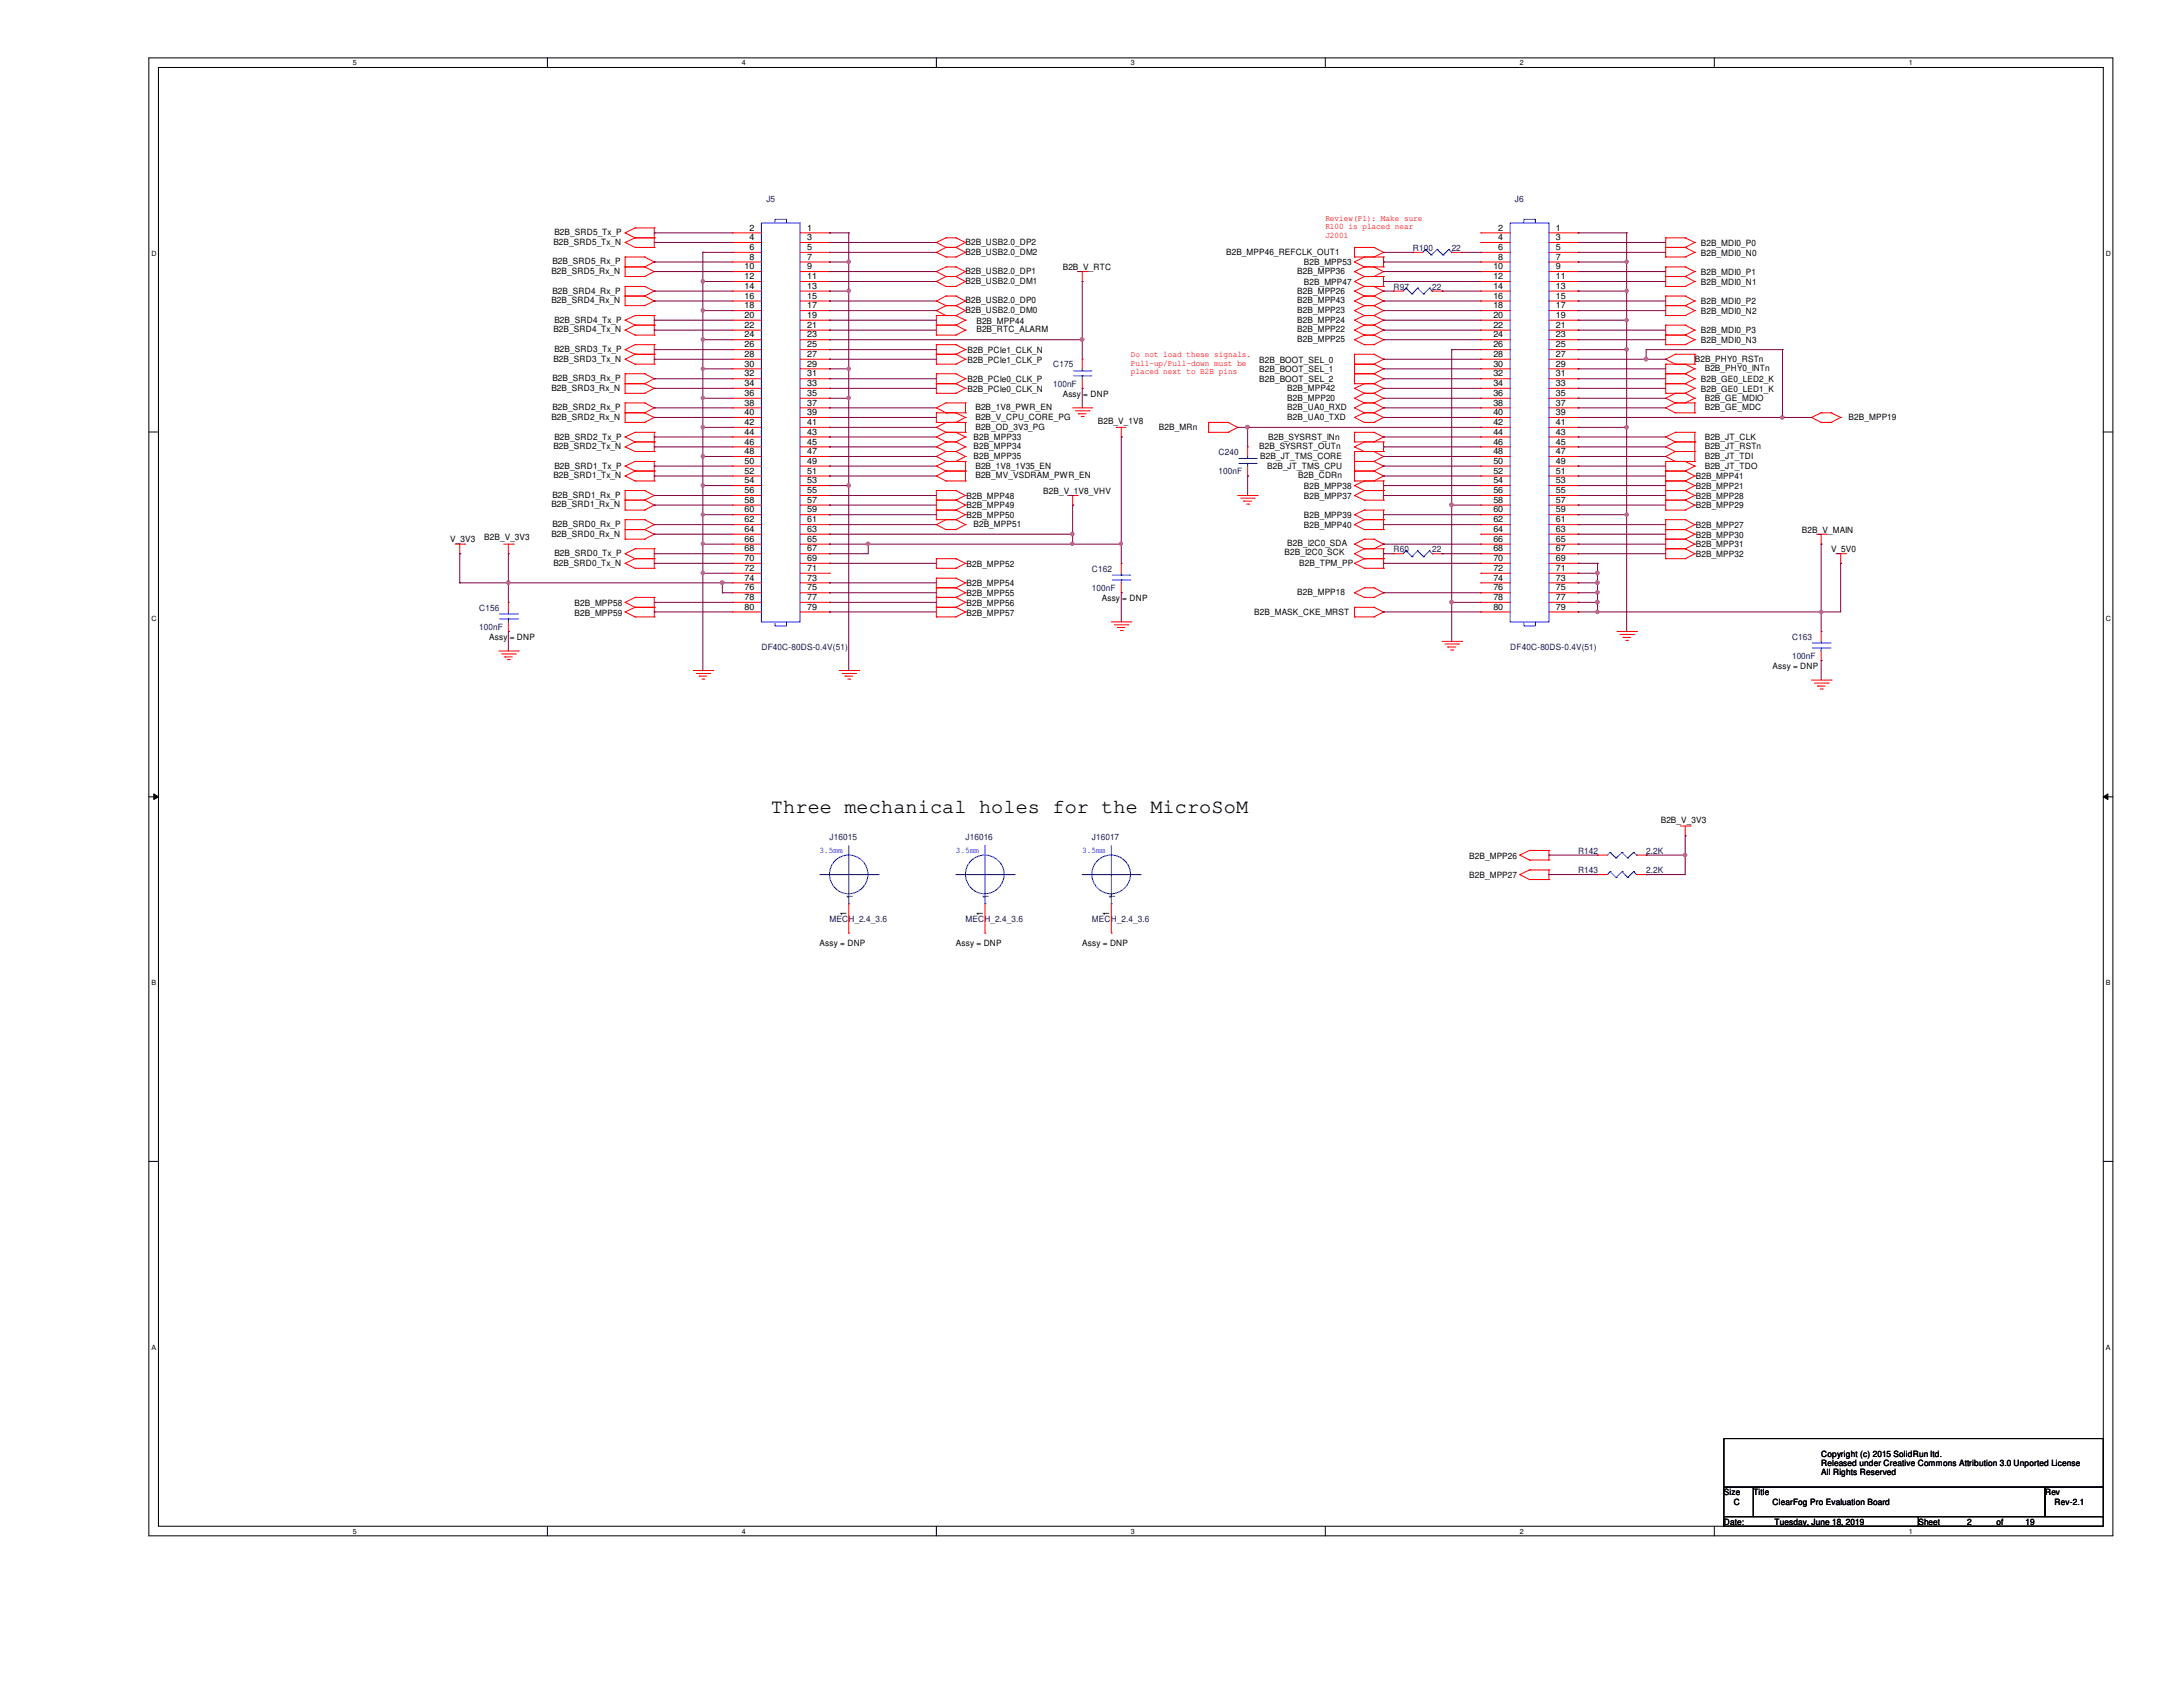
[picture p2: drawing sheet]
<svg xmlns="http://www.w3.org/2000/svg" width="279mm" height="216mm" viewBox="0 0 279 216" stroke-linecap="round" stroke-linejoin="round" font-family="sans-serif">
<defs><g id="words">
<text font-size="2.6" x="98.7" y="104.1">Three mechanical holes for the MicroSoM</text>
<g font-size="1.1">
<text x="95.9" y="29.5">2</text>
<text x="103.3" y="29.5">1</text>
<text x="191.8" y="29.5">2</text>
<text x="199.1" y="29.5">1</text>
<text x="70.6" y="35.1">B2B_SRD5_Rx_N</text>
<text x="70.7" y="33.8">B2B_SRD5_Rx_P</text>
<text x="70.8" y="31.4">B2B_SRD5_Tx_N</text>
<text x="71" y="30.1">B2B_SRD5_Tx_P</text>
<text x="95.3" y="34.5">10</text>
<text x="95.3" y="35.7">12</text>
<text x="95.9" y="30.7">4</text>
<text x="95.9" y="32">6</text>
<text x="95.9" y="33.2">8</text>
<text x="103.3" y="30.7">3</text>
<text x="103.3" y="32">5</text>
<text x="103.3" y="33.2">7</text>
<text x="103.3" y="34.5">9</text>
<text x="103.3" y="35.7">11</text>
<text x="123.6" y="35.1">B2B_USB2.0_DP1</text>
<text x="123.6" y="31.4">B2B_USB2.0_DP2</text>
<text x="123.6" y="32.6">B2B_USB2.0_DM2</text>
<text x="136" y="34.6">B2B_V_RTC</text>
<text x="156.9" y="32.6">B2B_MPP46_REFCLK_OUT1</text>
<text x="166" y="35.1">B2B_MPP36</text>
<text x="166.9" y="34">B2B_MPP53</text>
<text x="191.1" y="34.5">10</text>
<text x="191.1" y="35.7">12</text>
<text x="191.8" y="30.7">4</text>
<text x="191.8" y="32">6</text>
<text x="191.8" y="33.2">8</text>
<text x="199.1" y="30.7">3</text>
<text x="199.1" y="32">5</text>
<text x="199.1" y="33.2">7</text>
<text x="199.1" y="34.5">9</text>
<text x="199.1" y="35.7">11</text>
<text x="217.7" y="35.2">B2B_MDI0_P1</text>
<text x="217.7" y="31.5">B2B_MDI0_P0</text>
<text x="217.7" y="32.7">B2B_MDI0_N0</text>
<text x="70.6" y="38.8">B2B_SRD4_Rx_N</text>
<text x="70.7" y="37.6">B2B_SRD4_Rx_P</text>
<text x="71" y="41.3">B2B_SRD4_Tx_P</text>
<text x="95.3" y="37">14</text>
<text x="95.3" y="38.2">16</text>
<text x="95.3" y="39.5">18</text>
<text x="95.3" y="40.7">20</text>
<text x="95.3" y="42">22</text>
<text x="103.3" y="37">13</text>
<text x="103.3" y="38.2">15</text>
<text x="103.3" y="39.5">17</text>
<text x="103.3" y="40.7">19</text>
<text x="103.3" y="42">21</text>
<text x="123.6" y="36.3">B2B_USB2.0_DM1</text>
<text x="123.6" y="38.8">B2B_USB2.0_DP0</text>
<text x="123.6" y="40">B2B_USB2.0_DM0</text>
<text x="125" y="41.4">B2B_MPP44</text>
<text x="166" y="40">B2B_MPP23</text>
<text x="166" y="41.3">B2B_MPP24</text>
<text x="166" y="37.6">B2B_MPP26</text>
<text x="166" y="38.8">B2B_MPP43</text>
<text x="166.9" y="36.4">B2B_MPP47</text>
<text x="191.1" y="37">14</text>
<text x="191.1" y="38.2">16</text>
<text x="191.1" y="39.5">18</text>
<text x="191.1" y="40.7">20</text>
<text x="191.1" y="42">22</text>
<text x="199.1" y="37">13</text>
<text x="199.1" y="38.2">15</text>
<text x="199.1" y="39.5">17</text>
<text x="199.1" y="40.7">19</text>
<text x="199.1" y="42">21</text>
<text x="217.7" y="38.9">B2B_MDI0_P2</text>
<text x="217.7" y="40.2">B2B_MDI0_N2</text>
<text x="217.7" y="36.4">B2B_MDI0_N1</text>
<text x="70.8" y="46.3">B2B_SRD3_Tx_N</text>
<text x="70.8" y="42.5">B2B_SRD4_Tx_N</text>
<text x="71" y="45">B2B_SRD3_Tx_P</text>
<text x="95.3" y="43.2">24</text>
<text x="95.3" y="44.4">26</text>
<text x="95.3" y="45.7">28</text>
<text x="95.3" y="46.9">30</text>
<text x="103.3" y="43.2">23</text>
<text x="103.3" y="44.4">25</text>
<text x="103.3" y="45.7">27</text>
<text x="103.3" y="46.9">29</text>
<text x="123.8" y="46.4">B2B_PCIe1_CLK_P</text>
<text x="123.8" y="45.2">B2B_PCIe1_CLK_N</text>
<text x="125" y="42.5">B2B_RTC_ALARM</text>
<text x="161.2" y="47.7">B2B_BOOT_SEL_1</text>
<text x="161.2" y="46.4">B2B_BOOT_SEL_0</text>
<text x="166" y="42.5">B2B_MPP22</text>
<text x="166" y="43.8">B2B_MPP25</text>
<text x="191.1" y="43.2">24</text>
<text x="191.1" y="44.4">26</text>
<text x="191.1" y="45.7">28</text>
<text x="191.1" y="46.9">30</text>
<text x="199.1" y="43.2">23</text>
<text x="199.1" y="44.4">25</text>
<text x="199.1" y="45.7">27</text>
<text x="199.1" y="46.9">29</text>
<text x="216.9" y="46.3">B2B_PHY0_RSTn</text>
<text x="217.7" y="42.7">B2B_MDI0_P3</text>
<text x="217.7" y="43.9">B2B_MDI0_N3</text>
<text x="218.2" y="47.5">B2B_PHY0_INTn</text>
<text x="70.6" y="53.8">B2B_SRD2_Rx_N</text>
<text x="70.6" y="50">B2B_SRD3_Rx_N</text>
<text x="70.7" y="52.5">B2B_SRD2_Rx_P</text>
<text x="70.7" y="48.8">B2B_SRD3_Rx_P</text>
<text x="95.3" y="48.2">32</text>
<text x="95.3" y="49.4">34</text>
<text x="95.3" y="50.7">36</text>
<text x="95.3" y="51.9">38</text>
<text x="95.3" y="53.1">40</text>
<text x="103.3" y="48.2">31</text>
<text x="103.3" y="49.4">33</text>
<text x="103.3" y="50.7">35</text>
<text x="103.3" y="51.9">37</text>
<text x="103.3" y="53.1">39</text>
<text x="123.8" y="48.9">B2B_PCIe0_CLK_P</text>
<text x="123.8" y="50.2">B2B_PCIe0_CLK_N</text>
<text x="124.8" y="53.8">B2B_V_CPU_CORE_PG</text>
<text x="124.8" y="52.5">B2B_1V8_PWR_EN</text>
<text x="136" y="50.8">Assy = DNP</text>
<text x="161.2" y="48.9">B2B_BOOT_SEL_2</text>
<text x="164.8" y="52.5">B2B_UA0_RXD</text>
<text x="164.8" y="53.8">B2B_UA0_TXD</text>
<text x="164.8" y="50">B2B_MPP42</text>
<text x="164.8" y="51.3">B2B_MPP20</text>
<text x="191.1" y="48.2">32</text>
<text x="191.1" y="49.4">34</text>
<text x="191.1" y="50.7">36</text>
<text x="191.1" y="51.9">38</text>
<text x="191.1" y="53.1">40</text>
<text x="199.1" y="48.2">31</text>
<text x="199.1" y="49.4">33</text>
<text x="199.1" y="50.7">35</text>
<text x="199.1" y="51.9">37</text>
<text x="199.1" y="53.1">39</text>
<text x="217.7" y="50.2">B2B_GE0_LED1_K</text>
<text x="217.7" y="48.9">B2B_GE0_LED2_K</text>
<text x="218.2" y="51.3">B2B_GE_MDIO</text>
<text x="218.2" y="52.5">B2B_GE_MDC</text>
<text x="236.6" y="53.8">B2B_MPP19</text>
<text x="70.8" y="57.5">B2B_SRD2_Tx_N</text>
<text x="71" y="60">B2B_SRD1_Tx_P</text>
<text x="71" y="56.3">B2B_SRD2_Tx_P</text>
<text x="95.3" y="54.4">42</text>
<text x="95.3" y="55.6">44</text>
<text x="95.3" y="56.9">46</text>
<text x="95.3" y="58.1">48</text>
<text x="95.3" y="59.4">50</text>
<text x="103.3" y="54.4">41</text>
<text x="103.3" y="55.6">43</text>
<text x="103.3" y="56.9">45</text>
<text x="103.3" y="58.1">47</text>
<text x="103.3" y="59.4">49</text>
<text x="124.6" y="56.3">B2B_MPP33</text>
<text x="124.6" y="57.5">B2B_MPP34</text>
<text x="124.6" y="58.7">B2B_MPP35</text>
<text x="124.8" y="60">B2B_1V8_1V35_EN</text>
<text x="124.8" y="55">B2B_OD_3V3_PG</text>
<text x="140.5" y="54.3">B2B_V_1V8</text>
<text x="148.3" y="55">B2B_MRn</text>
<text x="161.2" y="57.5">B2B_SYSRST_OUTn</text>
<text x="161.3" y="58.7">B2B_JT_TMS_CORE</text>
<text x="162.2" y="60">B2B_JT_TMS_CPU</text>
<text x="162.3" y="56.3">B2B_SYSRST_INn</text>
<text x="191.1" y="54.4">42</text>
<text x="191.1" y="55.6">44</text>
<text x="191.1" y="56.9">46</text>
<text x="191.1" y="58.1">48</text>
<text x="191.1" y="59.4">50</text>
<text x="199.1" y="54.4">41</text>
<text x="199.1" y="55.6">43</text>
<text x="199.1" y="56.9">45</text>
<text x="199.1" y="58.1">47</text>
<text x="199.1" y="59.4">49</text>
<text x="218.2" y="56.3">B2B_JT_CLK</text>
<text x="218.2" y="57.5">B2B_JT_RSTn</text>
<text x="218.2" y="58.7">B2B_JT_TDI</text>
<text x="218.2" y="60">B2B_JT_TDO</text>
<text x="70.6" y="64.9">B2B_SRD1_Rx_N</text>
<text x="70.7" y="63.7">B2B_SRD1_Rx_P</text>
<text x="70.8" y="61.2">B2B_SRD1_Tx_N</text>
<text x="95.3" y="60.6">52</text>
<text x="95.3" y="61.8">54</text>
<text x="95.3" y="63.1">56</text>
<text x="95.3" y="64.3">58</text>
<text x="95.3" y="65.6">60</text>
<text x="103.3" y="60.6">51</text>
<text x="103.3" y="61.8">53</text>
<text x="103.3" y="63.1">55</text>
<text x="103.3" y="64.3">57</text>
<text x="103.3" y="65.6">59</text>
<text x="123.7" y="63.8">B2B_MPP48</text>
<text x="123.7" y="65.1">B2B_MPP49</text>
<text x="124.8" y="61.2">B2B_MV_VSDRAM_PWR_EN</text>
<text x="133.5" y="63.2">B2B_V_1V8_VHV</text>
<text x="166.2" y="61.2">B2B_CDRn</text>
<text x="166.9" y="62.6">B2B_MPP38</text>
<text x="166.9" y="63.8">B2B_MPP37</text>
<text x="191.1" y="60.6">52</text>
<text x="191.1" y="61.8">54</text>
<text x="191.1" y="63.1">56</text>
<text x="191.1" y="64.3">58</text>
<text x="191.1" y="65.6">60</text>
<text x="199.1" y="60.6">51</text>
<text x="199.1" y="61.8">53</text>
<text x="199.1" y="63.1">55</text>
<text x="199.1" y="64.3">57</text>
<text x="199.1" y="65.6">59</text>
<text x="217" y="63.8">B2B_MPP28</text>
<text x="217" y="61.3">B2B_MPP41</text>
<text x="217" y="65.1">B2B_MPP29</text>
<text x="217" y="62.6">B2B_MPP21</text>
<text x="57.6" y="69.4">V_3V3</text>
<text x="62" y="69.2">B2B_V_3V3</text>
<text x="70.6" y="68.7">B2B_SRD0_Rx_N</text>
<text x="70.7" y="67.4">B2B_SRD0_Rx_P</text>
<text x="71" y="71.2">B2B_SRD0_Tx_P</text>
<text x="95.3" y="66.8">62</text>
<text x="95.3" y="68.1">64</text>
<text x="95.3" y="69.3">66</text>
<text x="95.3" y="70.6">68</text>
<text x="95.3" y="71.8">70</text>
<text x="103.3" y="66.8">61</text>
<text x="103.3" y="68.1">63</text>
<text x="103.3" y="69.3">65</text>
<text x="103.3" y="70.6">67</text>
<text x="103.3" y="71.8">69</text>
<text x="123.7" y="66.3">B2B_MPP50</text>
<text x="124.6" y="67.4">B2B_MPP51</text>
<text x="164.4" y="71">B2B_I2C0_SCK</text>
<text x="164.8" y="69.9">B2B_I2C0_SDA</text>
<text x="166.9" y="66.3">B2B_MPP39</text>
<text x="166.9" y="67.6">B2B_MPP40</text>
<text x="191.1" y="66.8">62</text>
<text x="191.1" y="68.1">64</text>
<text x="191.1" y="69.3">66</text>
<text x="191.1" y="70.6">68</text>
<text x="191.1" y="71.8">70</text>
<text x="199.1" y="66.8">61</text>
<text x="199.1" y="68.1">63</text>
<text x="199.1" y="69.3">65</text>
<text x="199.1" y="70.6">67</text>
<text x="199.1" y="71.8">69</text>
<text x="217" y="71.3">B2B_MPP32</text>
<text x="217" y="68.8">B2B_MPP30</text>
<text x="217" y="70.1">B2B_MPP31</text>
<text x="217" y="67.6">B2B_MPP27</text>
<text x="230.6" y="68.2">B2B_V_MAIN</text>
<text x="234.4" y="70.7">V_5V0</text>
<text x="70.8" y="72.4">B2B_SRD0_Tx_N</text>
<text x="73.5" y="77.5">B2B_MPP58</text>
<text x="95.3" y="73.1">72</text>
<text x="95.3" y="74.3">74</text>
<text x="95.3" y="75.6">76</text>
<text x="95.3" y="76.8">78</text>
<text x="103.3" y="73.1">71</text>
<text x="103.3" y="74.3">73</text>
<text x="103.3" y="75.6">75</text>
<text x="103.3" y="76.8">77</text>
<text x="123.7" y="76.3">B2B_MPP55</text>
<text x="123.7" y="77.5">B2B_MPP56</text>
<text x="123.7" y="72.6">B2B_MPP52</text>
<text x="123.7" y="75.1">B2B_MPP54</text>
<text x="141" y="76.9">Assy = DNP</text>
<text x="166" y="76.2">B2B_MPP18</text>
<text x="166.3" y="72.4">B2B_TPM_PP</text>
<text x="191.1" y="73.1">72</text>
<text x="191.1" y="74.3">74</text>
<text x="191.1" y="75.6">76</text>
<text x="191.1" y="76.8">78</text>
<text x="199.1" y="73.1">71</text>
<text x="199.1" y="74.3">73</text>
<text x="199.1" y="75.6">75</text>
<text x="199.1" y="76.8">77</text>
<text x="62.6" y="81.9">Assy = DNP</text>
<text x="73.5" y="78.8">B2B_MPP59</text>
<text x="95.3" y="78">80</text>
<text x="103.3" y="78">79</text>
<text x="123.7" y="78.8">B2B_MPP57</text>
<text x="160.5" y="78.7">B2B_MASK_CKE_MRST</text>
<text x="191.1" y="78">80</text>
<text x="199.1" y="78">79</text>
<text x="226.9" y="85.6">Assy = DNP</text>
<text x="212.6" y="105.3">B2B_V_3V3</text>
<text x="188" y="109.9">B2B_MPP26</text>
<text x="188" y="112.4">B2B_MPP27</text>
<text x="108.3" y="117.2" transform="rotate(-90 108.3 117.2)">1</text>
<text x="125.8" y="117.2" transform="rotate(-90 125.8 117.2)">1</text>
<text x="141.9" y="117.2" transform="rotate(-90 141.9 117.2)">1</text>
<text x="104.9" y="121.1">Assy = DNP</text>
<text x="122.3" y="121.1">Assy = DNP</text>
<text x="138.5" y="121.1">Assy = DNP</text>
<text x="220.6" y="191.4">Size</text>
<text x="224.4" y="191.4">Title</text>
<text x="233.1" y="186.4">Copyright (c) 2015 SolidRun ltd.</text>
<text x="233.1" y="187.6">Released under Creative Commons Attribution 3.0 Unported License</text>
<text x="233.1" y="188.7">All Rights Reserved</text>
<text x="261.7" y="191.4">Rev</text>
<text x="220.6" y="195.2">Date:</text>
<text x="221.9" y="192.7">C</text>
<text x="226.9" y="192.7">ClearFog Pro Evaluation Board</text>
<text x="227.1" y="195.2">Tuesday, June 18, 2019</text>
<text x="245.5" y="195.2">Sheet</text>
<text x="251.8" y="195.2">2</text>
<text x="255.5" y="195.2">of</text>
<text x="259.2" y="195.2">19</text>
<text x="263" y="192.7">Rev-2.1</text>
</g>
<g font-size="1.1" fill="#00007f">
<text x="98.1" y="25.9">J5</text>
<text x="193.9" y="25.9">J6</text>
<text x="180.8" y="32.1">R100</text>
<text x="185.8" y="32.1">22</text>
<text x="178.4" y="37.1">R97</text>
<text x="183.3" y="37.1">22</text>
<text x="134.8" y="47">C175</text>
<text x="134.8" y="49.5">100nF</text>
<text x="156" y="58.3">C240</text>
<text x="156" y="60.7">100nF</text>
<text x="178.4" y="70.7">R60</text>
<text x="183.3" y="70.7">22</text>
<text x="139.7" y="73.2">C162</text>
<text x="139.7" y="75.6">100nF</text>
<text x="61.3" y="78.1">C156</text>
<text x="61.3" y="80.6">100nF</text>
<text x="97.5" y="83.1">DF40C-80DS-0.4V(51)</text>
<text x="193.3" y="83.1">DF40C-80DS-0.4V(51)</text>
<text x="229.4" y="81.9">C163</text>
<text x="229.4" y="84.4">100nF</text>
<text x="106.2" y="107.5">J16015</text>
<text x="123.6" y="107.5">J16016</text>
<text x="139.7" y="107.5">J16017</text>
<text x="202" y="111.8">R143</text>
<text x="202" y="109.3">R142</text>
<text x="210.7" y="111.8">2.2K</text>
<text x="210.7" y="109.3">2.2K</text>
<text x="106.2" y="118">MECH_2.4_3.6</text>
<text x="123.6" y="118">MECH_2.4_3.6</text>
<text x="139.7" y="118">MECH_2.4_3.6</text>
</g>
<g font-size="1.1" fill="#f00">
<text x="169.6" y="28.2">Review(P1): Make sure</text>
<text x="169.6" y="29.3">R100 is placed near</text>
<text x="169.6" y="30.4">J2001</text>
<text x="144.7" y="45.7">Do not load these signals.</text>
<text x="144.7" y="46.8">Pull-up/Pull-down must be</text>
<text x="144.7" y="47.9">placed next to B2B pins</text>
</g>
<g font-size="1.1" fill="#00f">
<text x="104.9" y="109.1">3.5mm</text>
<text x="122.3" y="109.1">3.5mm</text>
<text x="138.5" y="109.1">3.5mm</text>
</g>
<g font-size="1.1" fill="#003f7f">
<text x="109.1" y="115" transform="rotate(-90 109.1 115)">1</text>
<text x="126.6" y="115" transform="rotate(-90 126.6 115)">1</text>
<text x="142.7" y="115" transform="rotate(-90 142.7 115)">1</text>
</g>
<g font-size=".9">
<text x="45.2" y="8.3">5</text>
<text x="95" y="8.3">4</text>
<text x="144.7" y="8.3">3</text>
<text x="194.5" y="8.3">2</text>
<text x="244.3" y="8.3">1</text>
<text x="19.4" y="32.8">D</text>
<text x="269.5" y="32.8">D</text>
<text x="19.4" y="79.4">C</text>
<text x="269.5" y="79.4">C</text>
<text x="19.4" y="126.1">B</text>
<text x="269.5" y="126.1">B</text>
<text x="19.4" y="172.8">A</text>
<text x="269.5" y="172.8">A</text>
<text x="45.2" y="196.3">5</text>
<text x="95" y="196.3">4</text>
<text x="144.7" y="196.3">3</text>
<text x="194.5" y="196.3">2</text>
<text x="244.3" y="196.3">1</text>
</g>
</g></defs>
<path d="M19.1 7.4h251.3v189.2h-251.3zM20.3 8.6h248.9v186.7h-248.9z" fill="none" stroke="#000" stroke-width=".13"/>
<g fill="#fff">
<path d="M45.2 7.5h.5v1.1h-.5z"/>
<path d="M45.2 195.5h.5v1h-.5z"/>
</g>
<path d="M70.1 7.4v1.2M70.1 195.3v1.3" fill="none" stroke="#000" stroke-width=".13"/>
<g fill="#fff">
<path d="M95 7.5h.5v1.1h-.5z"/>
<path d="M95 195.5h.5v1h-.5z"/>
</g>
<path d="M119.8 7.4v1.2M119.8 195.3v1.3" fill="none" stroke="#000" stroke-width=".13"/>
<g fill="#fff">
<path d="M144.7 7.5h.5v1.1h-.5z"/>
<path d="M144.7 195.5h.5v1h-.5z"/>
</g>
<path d="M169.6 7.4v1.2M169.6 195.3v1.3" fill="none" stroke="#000" stroke-width=".13"/>
<g fill="#fff">
<path d="M194.5 7.5h.5v1.1h-.5z"/>
<path d="M194.5 195.5h.5v1h-.5z"/>
</g>
<path d="M219.4 7.4v1.2M219.4 195.3v1.3" fill="none" stroke="#000" stroke-width=".13"/>
<g fill="#fff">
<path d="M244.3 7.5h.5v1.1h-.5z"/>
<path d="M244.3 195.5h.5v1h-.5z"/>
<path d="M19.4 32h.6v1h-.6z"/>
<path d="M269.5 32h.7v1h-.7z"/>
<path d="M19.4 78.6h.6v1h-.6z"/>
<path d="M269.5 78.6h.7v1h-.7z"/>
</g>
<path d="M19.1 55.3h1.2M269.2 55.3h1.2" fill="none" stroke="#000" stroke-width=".13"/>
<g fill="#fff">
<path d="M19.4 125.3h.6v1h-.6z"/>
<path d="M269.5 125.3h.6v1h-.6z"/>
</g>
<path d="M19.1 102h1.2M19.7 101.6l.6 .4-.6 .3zM269.2 102l.6-.4v.7zM269.2 102h1.2" fill="none" stroke="#000" stroke-width=".13"/>
<path d="M19.7 101.6l.6 .4-.6 .3zM269.2 102l.6-.4v.7z" fill="#000"/>
<g fill="#fff">
<path d="M19.4 172h.5v1h-.5z"/>
<path d="M269.5 172h.6v1h-.6z"/>
</g>
<path d="M19.1 148.6h1.2M269.2 148.6h1.2M220.6 190.3h3.8v3.8h-3.8zM220.6 194.1h24.9v1.2h-24.9zM220.6 184.1h48.6v6.2h-48.6zM224.4 190.3h37.3v3.8h-37.3zM245.5 194.1h23.7v1.2h-23.7zM261.7 190.3h7.5v3.8h-7.5z" fill="none" stroke="#000" stroke-width=".13"/>
<g fill="none" stroke="#f00" stroke-width=".13">
<path d="M80 36.7h.1M80 37.9h.1M80 39.1h.1M80 29.8h.1M80 31h.1M80 32.9h.1M80 34.2h.1M80 35.4h.1M80 35.4h2.5M80 36.7h2.5M80 32.9h2.5M80 34.2h2.5"/>
<path d="M80 37.9h2.5M80 39.1h2.5M80 32.9v2.5M80 36.7v2.4M80 29.8l1.3 .6M80 31l1.3 .7M81.3 30.4h.1M81.3 29.2h.1M81.3 31.7h.1M81.3 31.7h2.4M81.3 30.4h2.4M81.3 29.2h2.4"/>
<path d="M81.3 29.2l-1.3 .6M81.3 30.4l-1.3 .6M82.5 37.9h.1M82.5 36.7h.1M82.5 39.1h.1M82.5 34.2h.1M82.5 32.9h.1M82.5 35.4h.1M82.5 36.7l1.2 .6M82.5 37.9l1.2 .6M82.5 32.9l1.2 .6M82.5 34.2l1.2 .6"/>
<path d="M83.7 37.3h.1M83.7 38.5h.1M83.7 30.4h.1M83.7 29.2h.1M83.7 31.7h.1M83.7 33.5h.1M83.7 34.8h.1M83.7 29.2v2.5M83.7 37.3l-1.2 .6M83.7 38.5l-1.2 .6M83.7 33.5l-1.2 .7M83.7 34.8l-1.2 .6"/>
<path d="M93.7 29.8h.1M93.7 31h.1M93.7 32.3h.1M93.7 33.5h.1M93.7 34.8h.1M93.7 36h.1M93.7 37.3h.1M93.7 38.5h.1M93.7 39.8h.1M93.7 34.8h3.8M93.7 32.3h3.8M93.7 29.8h3.8"/>
<path d="M93.7 31h3.8M93.7 33.5h3.8M93.7 36h3.8M93.7 37.3h3.8M93.7 38.5h3.8M93.7 39.8h3.8M102.4 34.8h3.8M102.4 32.3h3.8M102.4 29.8h3.8M102.4 31h3.8M102.4 33.5h3.8M102.4 36h3.8"/>
<path d="M102.4 37.3h3.8M102.4 38.5h3.8M102.4 39.8h3.8M106.2 29.8h.1M106.2 31h.1M106.2 32.3h.1M106.2 33.5h.1M106.2 34.8h.1M106.2 36h.1M106.2 37.3h.1M106.2 38.5h.1M106.2 39.8h.1"/>
<path d="M119.8 36h.1M119.8 34.8h.1M119.8 38.5h.1M119.8 39.8h.1M119.8 31h.1M119.8 32.3h.1M119.8 36l1.3 .7M119.8 34.8l1.3 .6M119.8 38.5l1.3 .6M119.8 39.8l1.3 .6M119.8 31l1.3 .7M119.8 32.3l1.3 .6"/>
<path d="M121.1 35.4h.1M121.1 36.7h.1M121.1 34.2h.1M121.1 37.9h.1M121.1 39.1h.1M121.1 30.4h.1M121.1 31.7h.1M121.1 32.9h.1M121.1 35.4h1.2M121.1 36.7h1.2M121.1 32.9h1.2M121.1 31.7h1.2"/>
<path d="M121.1 35.4l-1.3 .6M121.1 34.2h1.2M121.1 34.2l-1.3 .6M121.1 37.9h1.2M121.1 37.9l-1.3 .6M121.1 39.1h1.2M121.1 39.1l-1.3 .7M121.1 30.4h1.2M121.1 30.4l-1.3 .6M121.1 31.7l-1.3 .6M122.3 35.4h.1M122.3 36.7h.1"/>
<path d="M122.3 34.2h.1M122.3 37.9h.1M122.3 39.1h.1M122.3 30.4h.1M122.3 31.7h.1M122.3 32.9h.1M122.3 35.4l1.3 .6M122.3 34.2l1.3 .6M122.3 37.9l1.3 .6M122.3 39.1l1.3 .7M122.3 30.4l1.3 .6M122.3 31.7l1.3 .6"/>
<path d="M123.6 36h.1M123.6 34.8h.1M123.6 38.5h.1M123.6 39.8h.1M123.6 31h.1M123.6 32.3h.1M123.6 36l-1.3 .7M123.6 34.8l-1.3 .6M123.6 38.5l-1.3 .6M123.6 39.8l-1.3 .6M123.6 31l-1.3 .7M123.6 32.3l-1.3 .6"/>
<path d="M137.9 34.8h1.2M138.5 36h.1M138.5 34.8v1.2M139.1 34.8h.1M173.4 36h.1M173.4 31.7h.1M173.4 32.9h.1M173.4 39.8h.1M173.4 37.3h.1M173.4 33.5h.1M173.4 34.8h.1M173.4 38.5h.1"/>
<path d="M173.4 36l1.2 .7M173.4 32.9h3.7M173.4 31.7h2.5M173.4 31.7v1.2M173.4 39.8l1.2 .6M173.4 37.3l1.2 .6M173.4 33.5l1.2 .7M173.4 34.8l1.2 .6M173.4 38.5l1.2 .6M174.6 35.4h.1M174.6 36.7h.1M174.6 39.1h.1"/>
<path d="M174.6 37.9h.1M174.6 32.9h.1M174.6 34.2h.1M174.6 35.4h2.5M174.6 35.4l-1.2 .6M174.6 36.7h2.5M174.6 34.2h2.5M174.6 37.9h1.3M174.6 39.1h1.3M174.6 39.1l-1.2 .7M174.6 36.7l-1.2 .6M174.6 32.9l-1.2 .6"/>
<path d="M174.6 34.2l-1.2 .6M174.6 37.9l-1.2 .6M175.9 32.9h.1M175.9 31.7h.1M175.9 39.1h.1M175.9 37.9h.1M175.9 36.7h.1M175.9 35.4h.1M175.9 34.2h.1M175.9 31.7l1.2 .6M175.9 39.1l1.2 .7M175.9 36.7l1.2 .6"/>
<path d="M175.9 34.2l1.2 .6M175.9 37.9l1.2 .6M177.1 36.7h.1M177.1 35.4h.1M177.1 32.3h.1M177.1 39.8h.1M177.1 37.3h.1M177.1 34.2h.1M177.1 32.9h.1M177.1 34.8h.1M177.1 38.5h.1M177.1 32.9v1.3"/>
<path d="M177.1 35.4v1.3M177.1 32.3l-1.2 .6M177.1 39.8l-1.2 .6M177.1 37.3l-1.2 .6M177.1 34.8l-1.2 .6M177.1 38.5l-1.2 .6M178.4 37.3h.1M178.4 37.3h1.2M180.8 32.3h.1M180.8 32.3h1.3M183.3 37.3h1.3M184.6 37.3h.1"/>
<path d="M185.8 32.3h1.3M187.1 32.3h.1M189.5 29.8h.1M189.5 31h.1M189.5 32.3h.1M189.5 33.5h.1M189.5 34.8h.1M189.5 36h.1M189.5 37.3h.1M189.5 38.5h.1M189.5 39.8h.1M189.5 34.8h3.8"/>
<path d="M189.5 32.3h3.8M189.5 29.8h3.8M189.5 31h3.8M189.5 33.5h3.8M189.5 36h3.8M189.5 37.3h3.8M189.5 38.5h3.8M189.5 39.8h3.8M198.2 34.8h3.8M198.2 32.3h3.8M198.2 29.8h3.8M198.2 31h3.8"/>
<path d="M198.2 33.5h3.8M198.2 36h3.8M198.2 37.3h3.8M198.2 38.5h3.8M198.2 39.8h3.8M202 29.8h.1M202 31h.1M202 32.3h.1M202 33.5h.1M202 34.8h.1M202 36h.1M202 37.3h.1"/>
<path d="M202 38.5h.1M202 39.8h.1M213.2 37.9h.1M213.2 39.1h.1M213.2 34.2h.1M213.2 35.4h.1M213.2 36.7h.1M213.2 30.4h.1M213.2 31.7h.1M213.2 32.9h.1M213.2 35.4h2.5M213.2 36.7h2.5"/>
<path d="M213.2 32.9h2.5M213.2 31.7h2.5M213.2 34.2h2.5M213.2 37.9h2.5M213.2 39.1h2.5M213.2 30.4h2.5M213.2 30.4v2.5M213.2 34.2v2.5M213.2 37.9v2.5M215.7 37.9h.1M215.7 39.1h.1M215.7 34.2h.1"/>
<path d="M215.7 35.4h.1M215.7 36.7h.1M215.7 30.4h.1M215.7 31.7h.1M215.7 32.9h.1M215.7 37.9l1.2 .6M215.7 39.1l1.2 .7M215.7 34.2l1.2 .6M215.7 35.4l1.2 .6M215.7 30.4l1.2 .6M215.7 31.7l1.2 .6M216.9 38.5h.1"/>
<path d="M216.9 39.8h.1M216.9 34.8h.1M216.9 36h.1M216.9 31h.1M216.9 32.3h.1M216.9 38.5l-1.2 .6M216.9 39.8l-1.2 .6M216.9 34.8l-1.2 .6M216.9 36l-1.2 .7M216.9 31l-1.2 .7M216.9 32.3l-1.2 .6M80 59.6h.1"/>
<path d="M80 55.9h.1M80 57.2h.1M80 51.6h.1M80 52.8h.1M80 54.1h.1M80 44.7h.1M80 46h.1M80 47.8h.1M80 49.1h.1M80 50.3h.1M80 41h.1M80 42.2h.1"/>
<path d="M80 51.6h2.5M80 50.3h2.5M80 52.8h2.5M80 54.1h2.5M80 47.8h2.5M80 49.1h2.5M80 59.6l1.3 .7M80 47.8v2.5M80 51.6v2.5M80 55.9l1.3 .7M80 57.2l1.3 .6M80 44.7l1.3 .6"/>
<path d="M80 46l1.3 .6M80 41l1.3 .6M80 42.2l1.3 .7M81.3 59.1h.1M81.3 56.6h.1M81.3 55.3h.1M81.3 57.8h.1M81.3 45.3h.1M81.3 44.1h.1M81.3 46.6h.1M81.3 41.6h.1M81.3 40.4h.1"/>
<path d="M81.3 42.9h.1M81.3 45.3h2.4M81.3 46.6h2.4M81.3 40.4h2.4M81.3 42.9h2.4M81.3 41.6h2.4M81.3 44.1h2.4M81.3 59.1h2.4M81.3 55.3h2.4M81.3 56.6h2.4M81.3 57.8h2.4M81.3 59.1l-1.3 .5"/>
<path d="M81.3 55.3l-1.3 .6M81.3 56.6l-1.3 .6M81.3 44.1l-1.3 .6M81.3 45.3l-1.3 .7M81.3 40.4l-1.3 .6M81.3 41.6l-1.3 .6M82.5 52.8h.1M82.5 51.6h.1M82.5 54.1h.1M82.5 49.1h.1M82.5 47.8h.1M82.5 50.3h.1"/>
<path d="M82.5 51.6l1.2 .6M82.5 52.8l1.2 .6M82.5 47.8l1.2 .7M82.5 49.1l1.2 .6M83.7 59.1h.1M83.7 56.6h.1M83.7 55.3h.1M83.7 57.8h.1M83.7 52.2h.1M83.7 53.4h.1M83.7 45.3h.1M83.7 44.1h.1"/>
<path d="M83.7 46.6h.1M83.7 48.5h.1M83.7 49.7h.1M83.7 41.6h.1M83.7 40.4h.1M83.7 42.9h.1M83.7 40.4v2.5M83.7 44.1v2.5M83.7 55.3v2.5M83.7 59.1v2.5M83.7 52.2l-1.2 .6M83.7 53.4l-1.2 .7"/>
<path d="M83.7 48.5l-1.2 .6M83.7 49.7l-1.2 .6M93.7 41h.1M93.7 42.2h.1M93.7 43.5h.1M93.7 44.7h.1M93.7 46h.1M93.7 47.2h.1M93.7 48.5h.1M93.7 49.7h.1M93.7 51h.1M93.7 52.2h.1"/>
<path d="M93.7 53.4h.1M93.7 54.7h.1M93.7 55.9h.1M93.7 57.2h.1M93.7 58.4h.1M93.7 59.6h.1M93.7 54.7h3.8M93.7 52.2h3.8M93.7 41h3.8M93.7 42.2h3.8M93.7 43.5h3.8M93.7 44.7h3.8"/>
<path d="M93.7 46h3.8M93.7 47.2h3.8M93.7 48.5h3.8M93.7 49.7h3.8M93.7 51h3.8M93.7 53.4h3.8M93.7 55.9h3.8M93.7 57.2h3.8M93.7 58.4h3.8M93.7 59.6h3.8M102.4 54.7h3.8M102.4 52.2h3.8"/>
<path d="M102.4 41h3.8M102.4 42.2h3.8M102.4 43.5h3.8M102.4 44.7h3.8M102.4 46h3.8M102.4 47.2h3.8M102.4 48.5h3.8M102.4 49.7h3.8M102.4 51h3.8M102.4 53.4h3.8M102.4 55.9h3.8M102.4 57.2h3.8"/>
<path d="M102.4 58.4h3.8M102.4 59.6h3.8M106.2 41h.1M106.2 42.2h.1M106.2 43.5h.1M106.2 44.7h.1M106.2 46h.1M106.2 47.2h.1M106.2 48.5h.1M106.2 49.7h.1M106.2 51h.1M106.2 52.2h.1"/>
<path d="M106.2 53.4h.1M106.2 54.7h.1M106.2 55.9h.1M106.2 57.2h.1M106.2 58.4h.1M106.2 59.6h.1M119.8 59.6h.1M119.8 52.8h.1M119.8 54.1h.1M119.8 54.7h.1M119.8 52.2h.1M119.8 55.9h.1"/>
<path d="M119.8 57.2h.1M119.8 58.4h.1M119.8 41.6h.1M119.8 40.4h.1M119.8 42.9h.1M119.8 46.6h.1M119.8 45.3h.1M119.8 44.1h.1M119.8 49.1h.1M119.8 47.8h.1M119.8 50.3h.1M119.8 50.3h2.5"/>
<path d="M119.8 52.8h3.8M119.8 45.3h2.5M119.8 46.6h2.5M119.8 40.4h2.5M119.8 40.4v2.5M119.8 44.1v2.5M119.8 47.8v2.5M119.8 52.8v1.3M119.8 42.9h2.5M119.8 41.6h2.5M119.8 44.1h2.5M119.8 59.6l1.3 .7"/>
<path d="M119.8 54.1h3.8M119.8 54.7l1.3 .6M119.8 52.2l1.3 .6M119.8 55.9l1.3 .7M119.8 57.2l1.3 .6M119.8 58.4l1.3 .7M119.8 47.8h2.5M119.8 49.1h2.5M121.1 40.4h.1M121.1 59.1h.1M121.1 54.1h.1M121.1 55.3h.1"/>
<path d="M121.1 51.6h.1M121.1 52.8h.1M121.1 56.6h.1M121.1 57.8h.1M121.1 51.6h2.5M121.1 59.1l-1.3 .5M121.1 59.1h2.5M121.1 54.1l-1.3 .6M121.1 55.3h2.5M121.1 51.6l-1.3 .6M121.1 56.6h1.2M121.1 57.8h1.2"/>
<path d="M121.1 55.3l-1.3 .6M121.1 56.6l-1.3 .6M121.1 57.8l-1.3 .6M122.3 40.4h.1M122.3 52.8h.1M122.3 54.1h.1M122.3 56.6h.1M122.3 55.3h.1M122.3 57.8h.1M122.3 59.1h.1M122.3 41.6h.1M122.3 42.9h.1"/>
<path d="M122.3 45.3h.1M122.3 46.6h.1M122.3 44.1h.1M122.3 47.8h.1M122.3 49.1h.1M122.3 50.3h.1M122.3 52.8l1.3 .6M122.3 55.3l1.3 .6M122.3 56.6l1.3 .6M122.3 57.8l1.3 .6M122.3 40.4l1.3 .6M122.3 41.6l1.3 .6"/>
<path d="M122.3 45.3l1.3 .7M122.3 44.1l1.3 .6M122.3 47.8l1.3 .7M122.3 49.1l1.3 .6M123.6 59.1h.1M123.6 53.4h.1M123.6 55.3h.1M123.6 54.1h.1M123.6 52.8h.1M123.6 51.6h.1M123.6 55.9h.1M123.6 57.2h.1"/>
<path d="M123.6 58.4h.1M123.6 41h.1M123.6 42.2h.1M123.6 46h.1M123.6 44.7h.1M123.6 48.5h.1M123.6 49.7h.1M123.6 51.6v1.2M123.6 54.1v1.2M123.6 59.1v2.5M123.6 53.4l-1.3 .7M123.6 55.9l-1.3 .7"/>
<path d="M123.6 57.2l-1.3 .6M123.6 58.4l-1.3 .7M123.6 41l-1.3 .6M123.6 42.2l-1.3 .7M123.6 46l-1.3 .6M123.6 44.7l-1.3 .6M123.6 48.5l-1.3 .6M123.6 49.7l-1.3 .6M137.3 52.2h2.4M137.6 52.6h1.8M138 53h.1M138 53h1"/>
<path d="M138.4 53.3h.2M138.5 46h.1M138.5 49.7h.1M138.5 46v1.2M138.5 48.5v1.2M138.6 53.3h.1M139.4 52.6h.1M139.7 52.2h.1M142.9 54.7h.1M142.9 54.7h1.2M143.5 55.9h.1M143.5 54.7v1.2"/>
<path d="M154.7 55.3h.1M154.7 54.1h.1M154.7 54.1h2.5M154.7 55.3h2.5M154.7 54.1v1.2M157.2 55.3h.1M157.2 54.1h.1M157.2 54.1l1.2 .6M158.4 54.7h.1M158.4 54.7l-1.2 .6M159.7 57.2h.1M159.7 57.2v1.2"/>
<path d="M159.7 59.6v1.3M173.4 42.2h.1M173.4 41h.1M173.4 43.5h.1M173.4 59.1h.1M173.4 57.8h.1M173.4 57.2h.1M173.4 56.6h.1M173.4 55.3h.1M173.4 52.2h.1M173.4 53.4h.1M173.4 46.6h.1"/>
<path d="M173.4 47.8h.1M173.4 49.1h.1M173.4 45.3h.1M173.4 49.7h.1M173.4 51h.1M173.4 45.3h2.5M173.4 46.6h2.5M173.4 45.3v3.8M173.4 55.3v1.3M173.4 57.8v3.8M173.4 42.2l1.2 .7M173.4 41l1.2 .6"/>
<path d="M173.4 43.5l1.2 .6M173.4 59.1h2.5M173.4 55.3h2.5M173.4 56.6h3.7M173.4 57.8h3.7M173.4 57.2l1.2 .6M173.4 52.2l1.2 .6M173.4 53.4l1.2 .7M173.4 47.8h2.5M173.4 49.1h2.5M173.4 49.7l1.2 .6M173.4 51l1.2 .6"/>
<path d="M174.6 42.9h.1M174.6 41.6h.1M174.6 40.4h.1M174.6 44.1h.1M174.6 57.8h.1M174.6 56.6h.1M174.6 52.8h.1M174.6 51.6h.1M174.6 54.1h.1M174.6 50.3h.1M174.6 49.1h.1M174.6 51.6h1.3"/>
<path d="M174.6 50.3h1.3M174.6 52.8h1.3M174.6 40.4h1.3M174.6 42.9h1.3M174.6 41.6h1.3M174.6 41.6l-1.2 .6M174.6 40.4l-1.2 .6M174.6 44.1h1.3M174.6 42.9l-1.2 .6M174.6 54.1h1.3M174.6 56.6l-1.2 .6M174.6 51.6l-1.2 .6"/>
<path d="M174.6 52.8l-1.2 .6M174.6 49.1l-1.2 .6M174.6 50.3l-1.2 .7M175.9 42.9h.1M175.9 41.6h.1M175.9 40.4h.1M175.9 44.1h.1M175.9 59.1h.1M175.9 57.8h.1M175.9 56.6h.1M175.9 55.3h.1M175.9 52.8h.1"/>
<path d="M175.9 51.6h.1M175.9 54.1h.1M175.9 46.6h.1M175.9 47.8h.1M175.9 49.1h.1M175.9 45.3h.1M175.9 50.3h.1M175.9 41.6l1.2 .6M175.9 40.4l1.2 .6M175.9 42.9l1.2 .6M175.9 57.8l1.2 .6M175.9 59.1l1.2 .5"/>
<path d="M175.9 55.3l1.2 .6M175.9 51.6l1.2 .6M175.9 52.8l1.2 .6M175.9 46.6l1.2 .6M175.9 47.8l1.2 .7M175.9 45.3l1.2 .7M175.9 49.1l1.2 .6M175.9 50.3l1.2 .7M177.1 42.2h.1M177.1 41h.1M177.1 43.5h.1M177.1 58.4h.1"/>
<path d="M177.1 59.6h.1M177.1 56.6h.1M177.1 57.8h.1M177.1 55.9h.1M177.1 52.2h.1M177.1 53.4h.1M177.1 47.2h.1M177.1 48.5h.1M177.1 46h.1M177.1 49.7h.1M177.1 51h.1M177.1 56.6v1.2"/>
<path d="M177.1 42.2l-1.2 .7M177.1 41l-1.2 .6M177.1 43.5l-1.2 .6M177.1 58.4l-1.2 .7M177.1 59.6l-1.2 .7M177.1 55.9l-1.2 .7M177.1 52.2l-1.2 .6M177.1 53.4l-1.2 .7M177.1 47.2l-1.2 .6M177.1 48.5l-1.2 .6M177.1 46l-1.2 .6M177.1 49.7l-1.2 .6"/>
<path d="M177.1 51l-1.2 .6M189.5 41h.1M189.5 42.2h.1M189.5 43.5h.1M189.5 44.7h.1M189.5 46h.1M189.5 47.2h.1M189.5 48.5h.1M189.5 49.7h.1M189.5 51h.1M189.5 52.2h.1M189.5 53.4h.1"/>
<path d="M189.5 54.7h.1M189.5 55.9h.1M189.5 57.2h.1M189.5 58.4h.1M189.5 59.6h.1M189.5 54.7h3.8M189.5 52.2h3.8M189.5 41h3.8M189.5 42.2h3.8M189.5 43.5h3.8M189.5 44.7h3.8M189.5 46h3.8"/>
<path d="M189.5 47.2h3.8M189.5 48.5h3.8M189.5 49.7h3.8M189.5 51h3.8M189.5 53.4h3.8M189.5 55.9h3.8M189.5 57.2h3.8M189.5 58.4h3.8M189.5 59.6h3.8M198.2 54.7h3.8M198.2 52.2h3.8M198.2 41h3.8"/>
<path d="M198.2 42.2h3.8M198.2 43.5h3.8M198.2 44.7h3.8M198.2 46h3.8M198.2 47.2h3.8M198.2 48.5h3.8M198.2 49.7h3.8M198.2 51h3.8M198.2 53.4h3.8M198.2 55.9h3.8M198.2 57.2h3.8M198.2 58.4h3.8"/>
<path d="M198.2 59.6h3.8M202 41h.1M202 42.2h.1M202 43.5h.1M202 44.7h.1M202 46h.1M202 47.2h.1M202 48.5h.1M202 49.7h.1M202 51h.1M202 52.2h.1M202 53.4h.1"/>
<path d="M202 54.7h.1M202 55.9h.1M202 57.2h.1M202 58.4h.1M202 59.6h.1M213.2 51h.1M213.2 52.2h.1M213.2 46h.1M213.2 55.9h.1M213.2 57.2h.1M213.2 58.4h.1M213.2 59.1h.1"/>
<path d="M213.2 47.8h.1M213.2 46.6h.1M213.2 41.6h.1M213.2 42.9h.1M213.2 44.1h.1M213.2 40.4h.1M213.2 49.1h.1M213.2 50.3h.1M213.2 51l1.2 .6M213.2 50.3h2.5M213.2 52.2l1.2 .6M213.2 46l1.2 .6"/>
<path d="M213.2 46.6h3.7M213.2 40.4h2.5M213.2 42.9h2.5M213.2 41.6h2.5M213.2 44.1h2.5M213.2 59.1h3.7M213.2 55.9l1.2 .7M213.2 57.2l1.2 .6M213.2 58.4l1.2 .7M213.2 41.6v2.5M213.2 46.6v3.7M213.2 59.1v6.2"/>
<path d="M213.2 47.8h2.5M213.2 49.1h2.5M214.4 51.6h.1M214.4 50.3h.1M214.4 52.8h.1M214.4 45.3h.1M214.4 46.6h.1M214.4 56.6h.1M214.4 55.3h.1M214.4 57.8h.1M214.4 59.1h.1M214.4 51.6h2.5"/>
<path d="M214.4 50.3l-1.2 .7M214.4 52.8h2.5M214.4 51.6l-1.2 .6M214.4 45.3h2.5M214.4 45.3l-1.2 .7M214.4 55.3h2.5M214.4 56.6h2.5M214.4 55.3l-1.2 .6M214.4 57.8h2.5M214.4 56.6l-1.2 .6M214.4 57.8l-1.2 .6M215.7 51.6h.1"/>
<path d="M215.7 50.3h.1M215.7 59.1h.1M215.7 47.8h.1M215.7 46.6h.1M215.7 41.6h.1M215.7 42.9h.1M215.7 44.1h.1M215.7 40.4h.1M215.7 49.1h.1M215.7 50.3l1.2 .7M215.7 59.1l1.2 .5M215.7 46.6l1.2 .6"/>
<path d="M215.7 41.6l1.2 .6M215.7 42.9l1.2 .6M215.7 49.1l1.2 .6M215.7 47.8l1.2 .7M216.9 51h.1M216.9 51.6h.1M216.9 52.8h.1M216.9 46.6h.1M216.9 45.3h.1M216.9 56.6h.1M216.9 55.3h.1M216.9 57.8h.1"/>
<path d="M216.9 59.1h.1M216.9 59.6h.1M216.9 47.2h.1M216.9 42.2h.1M216.9 43.5h.1M216.9 49.7h.1M216.9 48.5h.1M216.9 51l-1.2 .6M216.9 45.3v1.3M216.9 51.6v1.2M216.9 55.3v3.8M216.9 59.6l-1.2 .7"/>
<path d="M216.9 47.2l-1.2 .6M216.9 42.2l-1.2 .7M216.9 43.5l-1.2 .6M216.9 49.7l-1.2 .6M216.9 48.5l-1.2 .6M231.9 53.4h.1M231.9 53.4l1.2 .7M233.1 54.1h.1M233.1 52.8h.1M233.1 52.8h1.3M233.1 54.1h1.3M233.1 52.8l-1.2 .6"/>
<path d="M234.4 54.1h.1M234.4 52.8h.1M234.4 52.8l1.2 .6M235.6 53.4h.1M235.6 53.4l-1.2 .7M58.3 69.6h1.2M58.8 70.9h.1M58.8 69.6v1.3M59.5 69.6h.1M64.5 69.6h1.2M65.1 70.9h.1M65.1 77.1h.1"/>
<path d="M65.1 69.6v1.3M65.1 77.1v1.2M65.1 79.6v1.2M65.7 69.6h.1M80 78.3h.1M80 77.1h.1M80 60.9h.1M80 62.8h.1M80 64h.1M80 65.3h.1M80 70.9h.1M80 72.1h.1"/>
<path d="M80 66.5h.1M80 67.8h.1M80 69h.1M80 78.3l1.3 .7M80 77.1l1.3 .6M80 69h2.5M80 67.8h2.5M80 66.5h2.5M80 65.3h2.5M80 62.8h2.5M80 64h2.5M80 60.9l1.3 .7"/>
<path d="M80 62.8v2.5M80 66.5v2.5M80 70.9l1.3 .6M80 72.1l1.3 .6M81.3 77.7h.1M81.3 79h.1M81.3 76.5h.1M81.3 60.3h.1M81.3 61.6h.1M81.3 71.5h.1M81.3 70.2h.1M81.3 72.7h.1"/>
<path d="M81.3 77.7h2.4M81.3 77.7l-1.3 .6M81.3 79h2.4M81.3 76.5h2.4M81.3 76.5l-1.3 .6M81.3 71.5h2.4M81.3 70.2h2.4M81.3 60.3h2.4M81.3 61.6h2.4M81.3 72.7h2.4M81.3 60.3l-1.3 .6M81.3 70.2l-1.3 .7"/>
<path d="M81.3 71.5l-1.3 .6M82.5 64h.1M82.5 62.8h.1M82.5 65.3h.1M82.5 67.8h.1M82.5 66.5h.1M82.5 69h.1M82.5 62.8l1.2 .6M82.5 64l1.2 .6M82.5 66.5l1.2 .6M82.5 67.8l1.2 .6M83.7 79h.1"/>
<path d="M83.7 77.7h.1M83.7 76.5h.1M83.7 60.3h.1M83.7 61.6h.1M83.7 63.4h.1M83.7 64.6h.1M83.7 71.5h.1M83.7 70.2h.1M83.7 72.7h.1M83.7 67.1h.1M83.7 68.4h.1M83.7 70.2v2.5"/>
<path d="M83.7 76.5v2.5M83.7 63.4l-1.2 .6M83.7 64.6l-1.2 .7M83.7 67.1l-1.2 .7M83.7 68.4l-1.2 .6M93.7 60.9h.1M93.7 62.1h.1M93.7 63.4h.1M93.7 64.6h.1M93.7 65.9h.1M93.7 67.1h.1M93.7 68.4h.1"/>
<path d="M93.7 69.6h.1M93.7 70.9h.1M93.7 72.1h.1M93.7 73.4h.1M93.7 74.6h.1M93.7 75.9h.1M93.7 77.1h.1M93.7 78.3h.1M93.7 69.6h3.8M93.7 68.4h3.8M93.7 63.4h3.8M93.7 70.9h3.8"/>
<path d="M93.7 60.9h3.8M93.7 62.1h3.8M93.7 64.6h3.8M93.7 65.9h3.8M93.7 67.1h3.8M93.7 72.1h3.8M93.7 73.4h3.8M93.7 74.6h3.8M93.7 75.9h3.8M93.7 77.1h3.8M93.7 78.3h3.8M102.4 69.6h3.8"/>
<path d="M102.4 68.4h3.8M102.4 63.4h3.8M102.4 70.9h3.8M102.4 60.9h3.8M102.4 62.1h3.8M102.4 64.6h3.8M102.4 65.9h3.8M102.4 67.1h3.8M102.4 72.1h3.8M102.4 73.4h3.8M102.4 74.6h3.8M102.4 75.9h3.8"/>
<path d="M102.4 77.1h3.8M102.4 78.3h3.8M106.2 60.9h.1M106.2 62.1h.1M106.2 63.4h.1M106.2 64.6h.1M106.2 65.9h.1M106.2 67.1h.1M106.2 68.4h.1M106.2 69.6h.1M106.2 70.9h.1M106.2 72.1h.1"/>
<path d="M106.2 73.4h.1M106.2 74.6h.1M106.2 75.9h.1M106.2 77.1h.1M106.2 78.3h.1M119.8 76.5h.1M119.8 75.2h.1M119.8 79h.1M119.8 77.7h.1M119.8 60.9h.1M119.8 67.1h.1M119.8 72.7h.1"/>
<path d="M119.8 71.5h.1M119.8 74h.1M119.8 66.5h.1M119.8 65.3h.1M119.8 64h.1M119.8 62.8h.1M119.8 77.7h2.5M119.8 79h2.5M119.8 75.2h2.5M119.8 76.5h2.5M119.8 62.8v3.7M119.8 71.5v1.2"/>
<path d="M119.8 74v5M119.8 71.5h2.5M119.8 60.9l1.3 .7M119.8 67.1l1.3 .7M119.8 66.5h2.5M119.8 72.7h2.5M119.8 74h2.5M119.8 65.3h2.5M119.8 62.8h2.5M119.8 64h2.5M121.1 60.3h.1M121.1 61.6h.1"/>
<path d="M121.1 67.8h.1M121.1 66.5h.1M121.1 60.3h2.5M121.1 60.3l-1.3 .6M121.1 61.6h2.5M121.1 67.8h1.2M121.1 66.5l-1.3 .6M122.3 75.2h.1M122.3 76.5h.1M122.3 77.7h.1M122.3 79h.1M122.3 67.8h.1"/>
<path d="M122.3 66.5h.1M122.3 71.5h.1M122.3 72.7h.1M122.3 74h.1M122.3 65.3h.1M122.3 62.8h.1M122.3 64h.1M122.3 75.2l1.3 .7M122.3 77.7l1.3 .6M122.3 76.5l1.3 .6M122.3 66.5l1.3 .6M122.3 71.5l1.3 .6"/>
<path d="M122.3 74l1.3 .6M122.3 65.3l1.3 .6M122.3 62.8l1.3 .6M122.3 64l1.3 .6M123.6 75.9h.1M123.6 78.3h.1M123.6 77.1h.1M123.6 60.3h.1M123.6 61.6h.1M123.6 67.1h.1M123.6 72.1h.1M123.6 74.6h.1"/>
<path d="M123.6 65.9h.1M123.6 63.4h.1M123.6 64.6h.1M123.6 75.9l-1.3 .6M123.6 78.3l-1.3 .7M123.6 77.1l-1.3 .6M123.6 67.1l-1.3 .7M123.6 72.1l-1.3 .6M123.6 74.6l-1.3 .6M123.6 65.9l-1.3 .6M123.6 63.4l-1.3 .6M123.6 64.6l-1.3 .7"/>
<path d="M136.7 63.4h1.2M137.3 64.6h.1M137.3 63.4v1.2M137.9 63.4h.1M142.2 79.6h2.5M142.6 80h1.8M143.5 72.1h.1M143.5 75.9h.1M143.5 72.1v1.3M143.5 74.6v1.3M144.4 80h.1M144.7 79.6h.1"/>
<path d="M158.4 63.4h2.5M158.8 63.8h1.7M159.2 64.1h.1M159.2 64.1h1M159.6 64.5h.2M159.7 60.9h.1M159.8 64.5h.1M160.5 63.8h.1M160.9 63.4h.1M173.4 77.7h.1M173.4 79h.1M173.4 70.9h.1"/>
<path d="M173.4 69.6h.1M173.4 61.6h.1M173.4 60.3h.1M173.4 72.1h.1M173.4 62.1h.1M173.4 65.9h.1M173.4 63.4h.1M173.4 67.1h.1M173.4 75.9h.1M173.4 77.7v1.3M173.4 77.7h2.5M173.4 79h2.5"/>
<path d="M173.4 70.9l1.2 .6M173.4 69.6l1.2 .6M173.4 60.3h2.5M173.4 61.6h3.7M173.4 72.1l1.2 .6M173.4 62.1l1.2 .7M173.4 65.9l1.2 .6M173.4 63.4l1.2 .6M173.4 67.1l1.2 .7M173.4 75.9l1.2 .6M174.6 71.5h.1M174.6 70.2h.1"/>
<path d="M174.6 69h.1M174.6 72.7h.1M174.6 61.6h.1M174.6 62.8h.1M174.6 65.3h.1M174.6 66.5h.1M174.6 64h.1M174.6 67.8h.1M174.6 76.5h.1M174.6 75.2h.1M174.6 75.2h1.3M174.6 76.5h1.3"/>
<path d="M174.6 71.5h2.5M174.6 70.2l-1.2 .7M174.6 70.2h2.5M174.6 69l-1.2 .6M174.6 69h1.3M174.6 67.8h2.5M174.6 66.5h2.5M174.6 72.7h2.5M174.6 65.3h2.5M174.6 62.8h2.5M174.6 64h2.5M174.6 71.5l-1.2 .6"/>
<path d="M174.6 61.6l-1.2 .5M174.6 65.3l-1.2 .6M174.6 62.8l-1.2 .6M174.6 66.5l-1.2 .6M174.6 75.2l-1.2 .7M175.9 79h.1M175.9 77.7h.1M175.9 69h.1M175.9 70.2h.1M175.9 61.6h.1M175.9 60.3h.1M175.9 76.5h.1"/>
<path d="M175.9 75.2h.1M175.9 77.7l1.2 .6M175.9 69l1.2 .6M175.9 60.3l1.2 .6M175.9 75.2l1.2 .7M177.1 78.3h.1M177.1 70.2h.1M177.1 71.5h.1M177.1 69.6h.1M177.1 60.9h.1M177.1 72.7h.1M177.1 62.8h.1"/>
<path d="M177.1 61.6h.1M177.1 66.5h.1M177.1 65.3h.1M177.1 64h.1M177.1 67.8h.1M177.1 75.9h.1M177.1 61.6v2.4M177.1 65.3v2.5M177.1 70.2v2.5M177.1 78.3l-1.2 .7M177.1 69.6l-1.2 .6M177.1 60.9l-1.2 .7"/>
<path d="M177.1 75.9l-1.2 .6M178.4 70.9h.1M178.4 70.9h1.2M183.3 70.9h1.3M184.6 70.9h.1M189.5 60.9h.1M189.5 62.1h.1M189.5 63.4h.1M189.5 64.6h.1M189.5 65.9h.1M189.5 67.1h.1M189.5 68.4h.1"/>
<path d="M189.5 69.6h.1M189.5 70.9h.1M189.5 72.1h.1M189.5 73.4h.1M189.5 74.6h.1M189.5 75.9h.1M189.5 77.1h.1M189.5 78.3h.1M189.5 69.6h3.8M189.5 68.4h3.8M189.5 63.4h3.8M189.5 70.9h3.8"/>
<path d="M189.5 60.9h3.8M189.5 62.1h3.8M189.5 64.6h3.8M189.5 65.9h3.8M189.5 67.1h3.8M189.5 72.1h3.8M189.5 73.4h3.8M189.5 74.6h3.8M189.5 75.9h3.8M189.5 77.1h3.8M189.5 78.3h3.8M198.2 69.6h3.8"/>
<path d="M198.2 68.4h3.8M198.2 63.4h3.8M198.2 70.9h3.8M198.2 60.9h3.8M198.2 62.1h3.8M198.2 64.6h3.8M198.2 65.9h3.8M198.2 67.1h3.8M198.2 72.1h3.8M198.2 73.4h3.8M198.2 74.6h3.8M198.2 75.9h3.8"/>
<path d="M198.2 77.1h3.8M198.2 78.3h3.8M202 60.9h.1M202 62.1h.1M202 63.4h.1M202 64.6h.1M202 65.9h.1M202 67.1h.1M202 68.4h.1M202 69.6h.1M202 70.9h.1M202 72.1h.1"/>
<path d="M202 73.4h.1M202 74.6h.1M202 75.9h.1M202 77.1h.1M202 78.3h.1M213.2 60.3h.1M213.2 71.5h.1M213.2 70.2h.1M213.2 69h.1M213.2 67.8h.1M213.2 66.5h.1M213.2 64h.1"/>
<path d="M213.2 62.8h.1M213.2 61.6h.1M213.2 65.3h.1M213.2 71.5h2.5M213.2 70.2h2.5M213.2 69h2.5M213.2 60.3h2.5M213.2 61.6h2.5M213.2 67.8h2.5M213.2 66.5h2.5M213.2 65.3h2.5M213.2 66.5v5"/>
<path d="M213.2 62.8h2.5M213.2 64h2.5M215.7 60.3h.1M215.7 70.2h.1M215.7 71.5h.1M215.7 67.8h.1M215.7 69h.1M215.7 66.5h.1M215.7 62.8h.1M215.7 64h.1M215.7 61.6h.1M215.7 65.3h.1"/>
<path d="M215.7 70.2l1.2 .7M215.7 67.8l1.2 .6M215.7 69l1.2 .6M215.7 66.5l1.2 .6M215.7 62.8l1.2 .6M215.7 60.3l1.2 .6M215.7 64l1.2 .6M215.7 61.6l1.2 .5M216.9 70.9h.1M216.9 68.4h.1M216.9 69.6h.1M216.9 67.1h.1"/>
<path d="M216.9 63.4h.1M216.9 60.9h.1M216.9 64.6h.1M216.9 62.1h.1M216.9 70.9l-1.2 .6M216.9 68.4l-1.2 .6M216.9 69.6l-1.2 .6M216.9 67.1l-1.2 .7M216.9 63.4l-1.2 .6M216.9 60.9l-1.2 .7M216.9 64.6l-1.2 .7M216.9 62.1l-1.2 .7"/>
<path d="M232.5 68.4h1.2M233.1 69.6h.1M233.1 68.4v1.2M233.7 68.4h.1M235 70.9h1.2M235.6 72.1h.1M235.6 70.9v1.2M236.2 70.9h.1M63.8 83.3h2.5M64.2 83.7h1.8M64.6 84.1h.1M64.6 84.1h1"/>
<path d="M64.9 84.4h.3M65.1 80.8h.1M65.2 84.4h.1M66 83.7h.1M66.3 83.3h.1M88.7 85.8h2.5M89.1 86.2h1.7M89.5 86.5h.1M89.5 86.5h1M89.8 86.9h.3M90.1 86.9h.1M90.8 86.2h.1"/>
<path d="M91.2 85.8h.1M107.4 85.8h2.5M107.8 86.2h1.7M108.2 86.5h.1M108.2 86.5h.9M108.5 86.9h.3M108.8 86.9h.1M109.5 86.2h.1M109.9 85.8h.1M143 80.3h.1M143 80.3h1M143.4 80.7h.2"/>
<path d="M143.6 80.7h.1M184.6 82.1h2.5M185 82.4h1.7M185.3 82.8h.1M185.3 82.8h1M185.7 83.2h.2M185.9 83.2h.1M186.7 82.4h.1M187.1 82.1h.1M207 80.8h2.5M207.3 81.2h1.8M207.7 81.6h.1"/>
<path d="M207.7 81.6h1M208.1 82h.2M208.3 82h.1M209.1 81.2h.1M209.5 80.8h.1M231.9 87h2.5M232.2 87.4h1.8M232.6 87.8h.1M232.6 87.8h1M233 88.2h.2M233.1 80.8h.1M233.1 84.5h.1"/>
<path d="M233.1 80.8v1.3M233.1 83.3v1.2M233.2 88.2h.1M234 87.4h.1M234.4 87h.1M108.6 119.4h.1M108.6 115.7v3.7M126.1 119.4h.1M126.1 115.7v3.7M142.2 119.4h.1M142.2 115.7v3.7M194.5 109.4h.1"/>
<path d="M194.5 111.9h.1M194.5 109.4l1.2 .7M194.5 111.9l1.2 .7M195.7 108.8h.1M195.7 110.1h.1M195.7 111.3h.1M195.7 112.6h.1M195.7 108.8h2.5M195.7 108.8l-1.2 .6M195.7 110.1h2.5M195.7 111.3h2.5M195.7 111.3l-1.2 .6"/>
<path d="M195.7 112.6h2.5M198.2 110.1h.1M198.2 108.8h.1M198.2 112.6h.1M198.2 111.3h.1M198.2 108.8v1.3M198.2 111.3v1.3M204.5 111.9h.1M204.5 109.4h.1M204.5 111.9h1.2M204.5 109.4h1.2M209.5 111.9h1.2"/>
<path d="M209.5 109.4h1.2M210.7 111.9h.1M210.7 109.4h.1M215.1 105.7h1.2M215.7 107h.1M215.7 105.7v1.3M216.3 105.7h.1"/>
</g>
<g fill="none" stroke="#00f" stroke-width=".13">
<path d="M97.5 28.5h4.9v51.1h-4.9zM99.2 28.5v-.4h1.5v.4M180 36.9h.1M180 36.9l-.4 .4M180 36.9l.7 .7M180.7 37.6h.1M181.4 36.9h.1M181.4 36.9l-.7 .7M181.4 36.9l.8 .7M182.2 37.6h.1M182.5 31.9h.1M182.5 31.9l-.4 .4"/>
<path d="M182.5 31.9l.7 .7M183 36.9h.1M183 36.9l-.8 .7M183 36.9l.3 .4M183.2 32.6h.1M183.3 37.3h.1M183.9 31.9h.1M183.9 31.9l-.7 .7M183.9 31.9l.8 .7M184.7 32.6h.1M185.4 31.9h.1M185.4 31.9l-.7 .7"/>
<path d="M185.4 31.9l.4 .4M185.8 32.3h.1M193.3 28.5h4.9v51.1h-4.9zM195 28.5v-.4h1.5v.4M137.4 48.1h2.2M137.4 47.5h2.2M138.5 47.5h.1M138.5 48.1h.1M138.5 47.2v.3M138.5 48.1v.4M139.6 48.1h.1M139.6 47.5h.1"/>
<path d="M158.5 59.3h2.3M158.5 58.7h2.3M159.7 58.7h.1M159.7 59.3h.1M159.7 58.4v.3M159.7 59.3v.3M160.8 59.3h.1M160.8 58.7h.1M64 79.2h2.2M64 78.6h2.2M65.1 78.6h.1M65.1 79.2h.1"/>
<path d="M65.1 78.3v.3M65.1 79.2v.4M66.2 79.2h.1M66.2 78.6h.1M99.2 79.6v.5h1.5v-.5M142.4 74.2h2.2M142.4 73.6h2.2M143.5 73.6h.1M143.5 74.2h.1M143.5 73.4v.2M143.5 74.2v.4M144.6 74.2h.1"/>
<path d="M144.6 73.6h.1M180 70.5h.1M180 70.5l-.4 .4M180 70.5l.7 .7M180.7 71.2h.1M181.4 70.5h.1M181.4 70.5l-.7 .7M181.4 70.5l.8 .7M182.2 71.2h.1M183 70.5h.1M183 70.5l-.8 .7M183 70.5l.3 .4"/>
<path d="M183.3 70.9h.1M195 79.6v.5h1.5v-.5M232 82.9h2.2M232 82.3h2.2M233.1 82.3h.1M233.1 82.9h.1M233.1 82.1v.2M233.1 82.9v.4M234.2 82.9h.1M234.2 82.3h.1M104.9 111.9h7.5M108.6 115.7h.1"/>
<path d="M108.6 108.2v7.5M112.4 111.9h.1M122.3 111.9h7.5M126.1 115.7h.1M126.1 108.2v7.5M129.8 111.9h.1M138.5 111.9h7.5M142.2 115.7h.1M142.2 108.2v7.5M146 111.9h.1M206.1 111.5h.1M206.1 109.1h.1"/>
<path d="M206.1 111.5l-.4 .4M206.1 111.5l.7 .8M206.1 109.1l-.4 .3M206.1 109.1l.7 .7M206.8 112.3h.1M206.8 109.8h.1M207.6 111.5h.1M207.6 109.1h.1M207.6 111.5l-.8 .8M207.6 111.5l.7 .8M207.6 109.1l-.8 .7M207.6 109.1l.7 .7"/>
<path d="M208.3 112.3h.1M208.3 109.8h.1M209.1 111.5h.1M209.1 109.1h.1M209.1 111.5l-.8 .8M209.1 111.5l.4 .4M209.1 109.1l-.8 .7M209.1 109.1l.4 .3M209.5 111.9h.1M209.5 109.4h.1"/>
<circle cx="108.6" cy="111.9" r="2.47"/>
<circle cx="126" cy="111.9" r="2.48"/>
<circle cx="142.2" cy="111.9" r="2.48"/>
</g>
<path d="M143.5 55.9h.1M143.5 55.9v13.7M202 52.2h.1M202 51h.1M202 52.2h11.2M202 51h11.2M106.2 69.6h.1M106.2 69.6h4.9M177.1 62.1h.1M177.1 63.4h.1M177.1 62.1h12.4M177.1 63.4h12.4" fill="none" stroke="#7f003f" stroke-width=".13"/>
<path d="M143.3 69.4h.3l.1 .2-.1 .1-.1 .1-.2-.1z" fill-rule="evenodd" fill="#f0f"/>
<path d="M143.3 69.4h.3l.1 .2-.1 .1-.1 .1-.2-.1z" fill="none" stroke="#f0f" stroke-width=".13"/>
<path d="M106.2 70.9h.1M111.1 69.6h.1M111.1 69.6v1.3h-4.9M111.1 69.6h26.2" fill="none" stroke="#7f003f" stroke-width=".13"/>
<path d="M137.1 69.4h.3l.1 .2-.1 .1-.2 .1-.1-.1z" fill-rule="evenodd" fill="#f0f"/>
<path d="M137.1 69.4h.3l.1 .2-.1 .1-.2 .1-.1-.1z" fill="none" stroke="#f0f" stroke-width=".13"/>
<path d="M110.9 69.4h.4v.2v.1l-.2 .1-.2-.1z" fill-rule="evenodd" fill="#f0f"/>
<path d="M110.9 69.4h.4v.2v.1l-.2 .1-.2-.1z" fill="none" stroke="#f0f" stroke-width=".13"/>
<g fill="none" stroke="#7f003f" stroke-width=".13">
<path d="M106.2 52.2h.1M106.2 53.4h.1M106.2 54.7h.1M106.2 52.2h13.6M106.2 53.4h13.6M106.2 54.7h13.6M202 55.9h.1M202 57.2h.1M202 58.4h.1M202 59.6h.1M202 55.9h11.2M202 57.2h11.2"/>
<path d="M202 58.4h11.2M202 59.6h11.2M90 73.4h.1M90 73.4v12.4M177.1 72.1h.1M177.1 67.1h.1M177.1 65.9h.1M177.1 65.9h12.4M177.1 67.1h12.4M177.1 72.1h12.4M202 65.9h.1M202 60.9h.1"/>
<path d="M202 62.1h.1M202 63.4h.1M202 64.6h.1M202 67.1h.1M202 68.4h.1M202 69.6h.1M202 70.9h.1M202 65.9h6.2M202 60.9h11.2M202 62.1h11.2M202 63.4h11.2M202 64.6h11.2"/>
<path d="M202 67.1h11.2M202 68.4h11.2M202 69.6h11.2M202 70.9h11.2M208.2 65.9h.1M208.2 65.9v14.9"/>
</g>
<path d="M89.8 73.2h.3l.1 .1-.1 .2-.1 .1-.2-.1z" fill-rule="evenodd" fill="#f0f"/>
<path d="M89.8 73.2h.3l.1 .1-.1 .2-.1 .1-.2-.1z" fill="none" stroke="#f0f" stroke-width=".13"/>
<path d="M138.5 36h.1M138.5 36v7.5M202 53.4h26.1M228.1 53.4h.1" fill="none" stroke="#7f003f" stroke-width=".13"/>
<path d="M227.9 53.3h.4v.1v.2h-.2h-.2z" fill-rule="evenodd" fill="#f0f"/>
<path d="M227.9 53.3h.4v.1v.2h-.2h-.2z" fill="none" stroke="#f0f" stroke-width=".13"/>
<path d="M108.6 29.8h.1M108.6 29.8v3.7M106.2 72.1h.1M106.2 72.1h13.6" fill="none" stroke="#7f003f" stroke-width=".13"/>
<path d="M108.5 33.3h.3v.2v.2h-.2h-.1z" fill-rule="evenodd" fill="#f0f"/>
<path d="M108.5 33.3h.3v.2v.2h-.2h-.1z" fill="none" stroke="#f0f" stroke-width=".13"/>
<path d="M208.2 54.7h.1M208.2 54.7v11.2" fill="none" stroke="#7f003f" stroke-width=".13"/>
<path d="M208 65.7h.3l.1 .2-.1 .1-.1 .1-.2-.1z" fill-rule="evenodd" fill="#f0f"/>
<path d="M208 65.7h.3l.1 .2-.1 .1-.1 .1-.2-.1z" fill="none" stroke="#f0f" stroke-width=".13"/>
<path d="M208 54.5h.3l.1 .2-.1 .1-.1 .1-.2-.1z" fill-rule="evenodd" fill="#f0f"/>
<path d="M208 54.5h.3l.1 .2-.1 .1-.1 .1-.2-.1z" fill="none" stroke="#f0f" stroke-width=".13"/>
<g fill="none" stroke="#7f003f" stroke-width=".13">
<path d="M83.7 31h.1M83.7 34.8h.1M83.7 31h10M83.7 34.8h10M90 32.3h.1M90 36h.1M90 32.3h3.7M90 32.3v3.7M90 36h3.7M106.2 55.9h.1M106.2 57.2h.1M106.2 58.4h.1"/>
<path d="M106.2 59.6h.1M106.2 55.9h13.6M106.2 57.2h13.6M106.2 58.4h13.6M106.2 59.6h13.6M106.2 60.9h.1M106.2 60.9h13.6M185.8 64.6h.1M185.8 64.6h3.7M185.8 64.6v12.5"/>
</g>
<path d="M89.8 35.8h.3l.1 .2-.1 .2h-.1h-.2z" fill-rule="evenodd" fill="#f0f"/>
<path d="M89.8 35.8h.3l.1 .2-.1 .2h-.1h-.2z" fill="none" stroke="#f0f" stroke-width=".13"/>
<path d="M83.7 33.5h.1M83.7 33.5h10M90 36h.1M90 36v3.8" fill="none" stroke="#7f003f" stroke-width=".13"/>
<path d="M89.8 39.6h.3l.1 .1-.1 .2-.1 .1-.2-.1z" fill-rule="evenodd" fill="#f0f"/>
<path d="M89.8 39.6h.3l.1 .1-.1 .2-.1 .1-.2-.1z" fill="none" stroke="#f0f" stroke-width=".13"/>
<g fill="none" stroke="#7f003f" stroke-width=".13">
<path d="M83.7 38.5h.1M83.7 37.3h.1M83.7 38.5h10M83.7 37.3h10M90 39.8h.1M90 39.8h3.7M90 39.8v7.4M83.7 42.2h.1M83.7 41h.1M83.7 42.2h10M83.7 41h10M90 43.5h.1"/>
<path d="M90 43.5h3.7"/>
</g>
<path d="M89.8 47h.3l.1 .2-.1 .1-.1 .1-.2-.1z" fill-rule="evenodd" fill="#f0f"/>
<path d="M89.8 47h.3l.1 .2-.1 .1-.1 .1-.2-.1z" fill="none" stroke="#f0f" stroke-width=".13"/>
<path d="M89.8 43.3h.3l.1 .1-.1 .2-.1 .1-.2-.1z" fill-rule="evenodd" fill="#f0f"/>
<path d="M89.8 43.3h.3l.1 .1-.1 .2-.1 .1-.2-.1z" fill="none" stroke="#f0f" stroke-width=".13"/>
<path d="M83.7 46h.1M83.7 44.7h.1M83.7 49.7h.1M83.7 46h10M83.7 44.7h10M83.7 49.7h10M90 47.2h.1M90 51h.1M90 47.2h3.7M90 47.2v3.8M90 51h3.7" fill="none" stroke="#7f003f" stroke-width=".13"/>
<path d="M89.8 50.8h.3l.1 .1-.1 .2h-.1h-.2z" fill-rule="evenodd" fill="#f0f"/>
<path d="M89.8 50.8h.3l.1 .1-.1 .2h-.1h-.2z" fill="none" stroke="#f0f" stroke-width=".13"/>
<path d="M83.7 48.5h.1M83.7 53.4h.1M83.7 52.2h.1M83.7 48.5h10M83.7 53.4h10M83.7 52.2h10M90 51h.1M90 54.7h.1M90 51v7.4M90 54.7h3.7" fill="none" stroke="#7f003f" stroke-width=".13"/>
<path d="M89.8 58.2h.3l.1 .2-.1 .2h-.1h-.2z" fill-rule="evenodd" fill="#f0f"/>
<path d="M89.8 58.2h.3l.1 .2-.1 .2h-.1h-.2z" fill="none" stroke="#f0f" stroke-width=".13"/>
<path d="M89.8 54.5h.3l.1 .2-.1 .1-.1 .1-.2-.1z" fill-rule="evenodd" fill="#f0f"/>
<path d="M89.8 54.5h.3l.1 .2-.1 .1-.1 .1-.2-.1z" fill="none" stroke="#f0f" stroke-width=".13"/>
<path d="M83.7 57.2h.1M83.7 55.9h.1M83.7 57.2h10M83.7 55.9h10M90 58.4h.1M90 58.4h3.7M90 58.4v3.7" fill="none" stroke="#7f003f" stroke-width=".13"/>
<path d="M89.8 61.9h.3l.1 .2-.1 .2-.1 .1-.2-.1z" fill-rule="evenodd" fill="#f0f"/>
<path d="M89.8 61.9h.3l.1 .2-.1 .2-.1 .1-.2-.1z" fill="none" stroke="#f0f" stroke-width=".13"/>
<g fill="none" stroke="#7f003f" stroke-width=".13">
<path d="M83.7 59.6h.1M83.7 59.6h10M83.7 60.9h.1M83.7 64.6h.1M83.7 63.4h.1M83.7 60.9h10M83.7 64.6h10M83.7 63.4h10M90 62.1h.1M90 65.9h.1M90 62.1h3.7M90 62.1v7.5"/>
<path d="M90 65.9h3.7"/>
</g>
<path d="M89.8 69.4h.3l.1 .2-.1 .1-.1 .1-.2-.1z" fill-rule="evenodd" fill="#f0f"/>
<path d="M89.8 69.4h.3l.1 .2-.1 .1-.1 .1-.2-.1z" fill="none" stroke="#f0f" stroke-width=".13"/>
<path d="M89.8 65.7h.3l.1 .2-.1 .1-.1 .1-.2-.1z" fill-rule="evenodd" fill="#f0f"/>
<path d="M89.8 65.7h.3l.1 .2-.1 .1-.1 .1-.2-.1z" fill="none" stroke="#f0f" stroke-width=".13"/>
<g fill="none" stroke="#7f003f" stroke-width=".13">
<path d="M108.6 51h.1M108.6 51v11.1M83.7 68.4h.1M83.7 67.1h.1M83.7 72.1h.1M83.7 70.9h.1M83.7 68.4h10M83.7 67.1h10M83.7 72.1h10M83.7 70.9h10M90 69.6h.1M90 69.6h3.7"/>
<path d="M90 69.6v3.8"/>
</g>
<path d="M108.5 61.9h.3v.2v.2l-.2 .1-.1-.1z" fill-rule="evenodd" fill="#f0f"/>
<path d="M108.5 61.9h.3v.2v.2l-.2 .1-.1-.1z" fill="none" stroke="#f0f" stroke-width=".13"/>
<path d="M108.5 50.8h.3v.1v.2h-.2h-.1z" fill-rule="evenodd" fill="#f0f"/>
<path d="M108.5 50.8h.3v.1v.2h-.2h-.1z" fill="none" stroke="#f0f" stroke-width=".13"/>
<g fill="none" stroke="#7f003f" stroke-width=".13">
<path d="M177.1 39.8h.1M177.1 38.5h.1M177.1 37.3h.1M177.1 36h.1M177.1 34.8h.1M177.1 33.5h.1M177.1 39.8h12.4M177.1 38.5h12.4M177.1 37.3h1.3M177.1 36h12.4M177.1 34.8h12.4M177.1 32.3h3.7"/>
<path d="M177.1 33.5h12.4M180.8 32.3h.1M177.1 43.5h.1M177.1 42.2h.1M177.1 41h.1M177.1 43.5h12.4M177.1 42.2h12.4M177.1 41h12.4M202 46h8.7M210.7 46h.1M83.7 77.1h.1M83.7 78.3h.1"/>
<path d="M83.7 77.1h10M83.7 78.3h10M106.2 62.1h.1M106.2 78.3h.1M106.2 77.1h.1M106.2 62.1h2.4M106.2 77.1h13.6M106.2 78.3h13.6M108.6 62.1h.1M108.6 62.1v23.7"/>
</g>
<path d="M210.5 45.8h.3l.1 .1-.1 .2-.1 .1-.2-.1z" fill-rule="evenodd" fill="#f0f"/>
<path d="M210.5 45.8h.3l.1 .1-.1 .2-.1 .1-.2-.1z" fill="none" stroke="#f0f" stroke-width=".13"/>
<g fill="none" stroke="#7f003f" stroke-width=".13">
<path d="M106.2 44.7h.1M106.2 46h.1M106.2 48.5h.1M106.2 49.7h.1M106.2 47.2h.1M106.2 43.5h.1M106.2 47.2h2.4M106.2 48.5h13.6M106.2 49.7h13.6M106.2 44.7h13.6M106.2 46h13.6M106.2 43.5h32.3"/>
<path d="M108.6 47.2h.1M108.6 47.2v3.8M202 47.2h.1M202 48.5h.1M202 49.7h.1M202 54.7h.1M202 47.2h11.2M202 48.5h11.2M202 49.7h11.2M202 54.7h6.2M106.2 75.9h.1M106.2 74.6h.1"/>
<path d="M106.2 65.9h.1M106.2 64.6h.1M106.2 63.4h.1M106.2 75.9h13.6M106.2 74.6h13.6M106.2 65.9h13.6M106.2 64.6h13.6M106.2 63.4h13.6"/>
</g>
<path d="M138.3 43.3h.3l.1 .1-.1 .2-.1 .1-.2-.1z" fill-rule="evenodd" fill="#f0f"/>
<path d="M138.3 43.3h.3l.1 .1-.1 .2-.1 .1-.2-.1z" fill="none" stroke="#f0f" stroke-width=".13"/>
<path d="M106.2 39.8h.1M106.2 38.5h.1M106.2 37.3h.1M106.2 39.8h13.6M106.2 38.5h13.6M106.2 37.3h2.4M108.6 37.3h.1M108.6 37.3v9.9M106.2 42.2h.1M106.2 41h.1M106.2 42.2h13.6M106.2 41h13.6" fill="none" stroke="#7f003f" stroke-width=".13"/>
<path d="M108.5 47h.3v.2v.1l-.2 .1-.1-.1z" fill-rule="evenodd" fill="#f0f"/>
<path d="M108.5 47h.3v.2v.1l-.2 .1-.1-.1z" fill="none" stroke="#f0f" stroke-width=".13"/>
<path d="M108.5 37.1h.3v.1v.2l-.2 .1-.1-.1z" fill-rule="evenodd" fill="#f0f"/>
<path d="M108.5 37.1h.3v.1v.2l-.2 .1-.1-.1z" fill="none" stroke="#f0f" stroke-width=".13"/>
<g fill="none" stroke="#7f003f" stroke-width=".13">
<path d="M106.2 36h.1M106.2 34.8h.1M106.2 33.5h.1M106.2 36h13.6M106.2 34.8h13.6M106.2 33.5h2.4M108.6 33.5h.1M108.6 33.5v3.8M106.2 51h.1M106.2 51h2.4M202 78.3h.1M202 77.1h.1"/>
<path d="M202 78.3h2.5M202 77.1h2.5M233.1 69.6h.1M233.1 69.6v8.7"/>
</g>
<path d="M204.3 76.9h.3l.1 .1-.1 .2-.2 .1-.1-.1z" fill-rule="evenodd" fill="#f0f"/>
<path d="M204.3 76.9h.3l.1 .1-.1 .2-.2 .1-.1-.1z" fill="none" stroke="#f0f" stroke-width=".13"/>
<path d="M204.5 77.1h.1M204.5 78.3h.1M204.5 77.1v1.2M204.5 78.3h28.6" fill="none" stroke="#7f003f" stroke-width=".13"/>
<path d="M232.9 78.2h.3l.1 .1-.1 .2h-.1h-.2z" fill-rule="evenodd" fill="#f0f"/>
<path d="M232.9 78.2h.3l.1 .1-.1 .2h-.1h-.2z" fill="none" stroke="#f0f" stroke-width=".13"/>
<path d="M204.3 78.2h.3l.1 .1-.1 .2h-.2h-.1z" fill-rule="evenodd" fill="#f0f"/>
<path d="M204.3 78.2h.3l.1 .1-.1 .2h-.2h-.1z" fill="none" stroke="#f0f" stroke-width=".13"/>
<path d="M202 72.1h.1M202 72.1h2.5M204.5 72.1h.1M204.5 72.1v1.3" fill="none" stroke="#7f003f" stroke-width=".13"/>
<path d="M204.3 73.2h.3l.1 .1-.1 .2-.2 .1-.1-.1z" fill-rule="evenodd" fill="#f0f"/>
<path d="M204.3 73.2h.3l.1 .1-.1 .2-.2 .1-.1-.1z" fill="none" stroke="#f0f" stroke-width=".13"/>
<path d="M202 73.4h.1M202 74.6h.1M202 73.4h2.5M204.5 73.4h.1M204.5 73.4v1.2h-2.5" fill="none" stroke="#7f003f" stroke-width=".13"/>
<path d="M204.3 74.4h.3l.1 .1-.1 .2-.2 .1-.1-.1z" fill-rule="evenodd" fill="#f0f"/>
<path d="M204.3 74.4h.3l.1 .1-.1 .2-.2 .1-.1-.1z" fill="none" stroke="#f0f" stroke-width=".13"/>
<path d="M204.5 74.6h.1M204.5 74.6v1.3" fill="none" stroke="#7f003f" stroke-width=".13"/>
<path d="M204.3 75.7h.3l.1 .1-.1 .2h-.2h-.1z" fill-rule="evenodd" fill="#f0f"/>
<path d="M204.3 75.7h.3l.1 .1-.1 .2h-.2h-.1z" fill="none" stroke="#f0f" stroke-width=".13"/>
<path d="M65.1 74.6h.1M65.1 74.6h27.4M177.1 78.3h.1M177.1 78.3h12.4M202 75.9h.1M202 75.9h2.5M204.5 75.9h.1M204.5 75.9v1.2" fill="none" stroke="#7f003f" stroke-width=".13"/>
<path d="M92.3 74.4h.3l.1 .1-.1 .2-.2 .1-.1-.1z" fill-rule="evenodd" fill="#f0f"/>
<path d="M92.3 74.4h.3l.1 .1-.1 .2-.2 .1-.1-.1z" fill="none" stroke="#f0f" stroke-width=".13"/>
<path d="M64.9 74.4h.3l.1 .1-.1 .2-.1 .1-.2-.1z" fill-rule="evenodd" fill="#f0f"/>
<path d="M64.9 74.4h.3l.1 .1-.1 .2-.1 .1-.2-.1z" fill="none" stroke="#f0f" stroke-width=".13"/>
<g fill="none" stroke="#7f003f" stroke-width=".13">
<path d="M106.2 29.8h.1M106.2 31h.1M106.2 32.3h.1M106.2 29.8h2.4M106.2 31h13.6M106.2 32.3h13.6M65.1 70.9h.1M65.1 70.9v3.7M90 73.4h.1M90 73.4h3.7M92.5 74.6h.1M92.5 75.9h.1"/>
<path d="M92.5 74.6h1.2M92.5 75.9h1.2M106.2 67.1h.1M106.2 68.4h.1M106.2 67.1h13.6M137.3 64.6h.1M137.3 64.6v3.8h-31.1"/>
</g>
<path d="M137.1 68.2h.3l.1 .1-.1 .2-.2 .1-.1-.1z" fill-rule="evenodd" fill="#f0f"/>
<path d="M137.1 68.2h.3l.1 .1-.1 .2-.2 .1-.1-.1z" fill="none" stroke="#f0f" stroke-width=".13"/>
<g fill="none" stroke="#7f003f" stroke-width=".13">
<path d="M158.4 54.7h1.3M159.7 54.7h.1M177.1 59.6h.1M177.1 58.4h.1M177.1 57.2h.1M177.1 55.9h.1M177.1 53.4h.1M177.1 52.2h.1M177.1 51h.1M177.1 49.7h.1M177.1 48.5h.1M177.1 47.2h.1"/>
<path d="M177.1 46h.1M177.1 59.6h12.4M177.1 58.4h12.4M177.1 57.2h12.4M177.1 55.9h12.4M177.1 53.4h12.4M177.1 52.2h12.4M177.1 51h12.4M177.1 49.7h12.4M177.1 48.5h12.4M177.1 47.2h12.4M177.1 46h12.4"/>
<path d="M177.1 60.9h.1M177.1 60.9h12.4M185.8 77.1h.1M185.8 77.1h3.7M185.8 77.1v5"/>
</g>
<path d="M185.6 76.9h.3l.1 .1-.1 .2-.1 .1-.2-.1z" fill-rule="evenodd" fill="#f0f"/>
<path d="M185.6 76.9h.3l.1 .1-.1 .2-.1 .1-.2-.1z" fill="none" stroke="#f0f" stroke-width=".13"/>
<g fill="none" stroke="#7f003f" stroke-width=".13">
<path d="M83.7 29.8h.1M83.7 29.8h10M202 39.8h.1M202 38.5h.1M202 36h.1M202 34.8h.1M202 32.3h.1M202 31h.1M202 39.8h11.2M202 38.5h11.2M202 36h11.2M202 34.8h11.2"/>
<path d="M202 32.3h11.2M202 31h11.2M208.2 29.8h.1M208.2 29.8v3.7M202 43.5h.1M202 42.2h.1M202 43.5h11.2M202 42.2h11.2M92.5 74.6h.1M92.5 74.6v1.3"/>
</g>
<path d="M208 33.3h.3l.1 .2-.1 .2h-.1h-.2z" fill-rule="evenodd" fill="#f0f"/>
<path d="M208 33.3h.3l.1 .2-.1 .2h-.1h-.2z" fill="none" stroke="#f0f" stroke-width=".13"/>
<path d="M202 29.8h.1M202 33.5h.1M202 37.3h.1M202 29.8h6.2M202 33.5h6.2M202 37.3h6.2M208.2 33.5h.1M208.2 37.3h.1M208.2 33.5v7.5" fill="none" stroke="#7f003f" stroke-width=".13"/>
<path d="M208 37.1h.3l.1 .1-.1 .2-.1 .1-.2-.1z" fill-rule="evenodd" fill="#f0f"/>
<path d="M208 37.1h.3l.1 .1-.1 .2-.1 .1-.2-.1z" fill="none" stroke="#f0f" stroke-width=".13"/>
<path d="M202 41h.1M202 41h6.2M208.2 41h.1M208.2 41v3.7" fill="none" stroke="#7f003f" stroke-width=".13"/>
<path d="M208 44.6h.3l.1 .1-.1 .1-.1 .1-.2-.1z" fill-rule="evenodd" fill="#f0f"/>
<path d="M208 44.6h.3l.1 .1-.1 .1-.1 .1-.2-.1z" fill="none" stroke="#f0f" stroke-width=".13"/>
<path d="M208 40.8h.3l.1 .2-.1 .1-.1 .1-.2-.1z" fill-rule="evenodd" fill="#f0f"/>
<path d="M208 40.8h.3l.1 .2-.1 .1-.1 .1-.2-.1z" fill="none" stroke="#f0f" stroke-width=".13"/>
<g fill="none" stroke="#7f003f" stroke-width=".13">
<path d="M185.8 44.7h.1M185.8 44.7h3.7M185.8 44.7v19.9M202 44.7h.1M202 44.7h6.2M208.2 44.7h.1M208.2 44.7v10M177.1 75.9h.1M177.1 69.6h.1M177.1 70.9h.1M177.1 75.9h12.4M177.1 69.6h12.4"/>
<path d="M177.1 70.9h1.3"/>
</g>
<path d="M185.6 64.4h.3l.1 .2-.1 .2-.1 .1-.2-.1z" fill-rule="evenodd" fill="#f0f"/>
<path d="M185.6 64.4h.3l.1 .2-.1 .2-.1 .1-.2-.1z" fill="none" stroke="#f0f" stroke-width=".13"/>
<g fill="none" stroke="#7f003f" stroke-width=".13">
<path d="M184.6 37.3h.1M184.6 37.3h4.9M187.1 32.3h2.4M189.5 32.3h.1M138.5 43.5h.1M138.5 49.7h.1M138.5 43.5v2.5M138.5 49.7v2.5M210.7 46h.1M210.7 46h2.5M213.2 46h.1M228.1 44.7h.1"/>
<path d="M228.1 53.4h.1M228.1 44.7h-17.4v1.3M228.1 53.4h3.8M228.1 44.7v8.7M58.8 70.9h.1M58.8 74.6h.1M58.8 70.9v3.7M58.8 74.6h6.3M65.1 74.6h.1M65.1 74.6v2.5M137.3 68.4h.1M137.3 69.6h.1"/>
<path d="M137.3 68.4v1.2M137.3 69.6h6.2M143.5 75.9h.1M143.5 69.6h.1M143.5 69.6v2.5M143.5 75.9v3.7M184.6 70.9h.1M184.6 70.9h4.9M233.1 78.3h.1M233.1 78.3v2.5M235.6 72.1h.1M235.6 72.1v6.2h-2.5"/>
<path d="M65.1 80.8h.1M65.1 80.8v2.5M233.1 84.5h.1M233.1 84.5v2.5M210.7 109.4h.1M210.7 109.4h5"/>
</g>
<path d="M215.5 109.3h.3l.1 .1-.1 .2h-.2h-.1z" fill-rule="evenodd" fill="#f0f"/>
<path d="M215.5 109.3h.3l.1 .1-.1 .2h-.2h-.1z" fill="none" stroke="#f0f" stroke-width=".13"/>
<path d="M159.7 54.7h.1M159.7 54.7v2.5M159.7 60.9h.1M159.7 60.9v2.5M198.2 109.4h.1M198.2 111.9h.1M198.2 111.9h6.3M198.2 109.4h6.3M210.7 111.9h.1M215.7 107h.1M215.7 109.4h.1M215.7 107v4.9h-5" fill="none" stroke="#7f003f" stroke-width=".13"/>
<path d="M159.5 54.5h.3l.1 .2-.1 .1-.2 .1-.1-.1z" fill-rule="evenodd" fill="#f0f"/>
<path d="M159.5 54.5h.3l.1 .2-.1 .1-.2 .1-.1-.1z" fill="none" stroke="#f0f" stroke-width=".13"/>
<path d="M159.7 54.7h29.8M189.5 54.7h.1" fill="none" stroke="#7f003f" stroke-width=".13"/>
<path d="M143.3 69.4h.3l.1 .2-.1 .1-.1 .1-.2-.1z" fill-rule="evenodd" fill="#f0f"/>
<path d="M143.3 69.4h.3l.1 .2-.1 .1-.1 .1-.2-.1z" fill="none" stroke="#f0f" stroke-width=".13"/>
<path d="M137.1 69.4h.3l.1 .2-.1 .1-.2 .1-.1-.1z" fill-rule="evenodd" fill="#f0f"/>
<path d="M137.1 69.4h.3l.1 .2-.1 .1-.2 .1-.1-.1z" fill="none" stroke="#f0f" stroke-width=".13"/>
<path d="M110.9 69.4h.4v.2v.1l-.2 .1-.2-.1z" fill-rule="evenodd" fill="#f0f"/>
<path d="M110.9 69.4h.4v.2v.1l-.2 .1-.2-.1z" fill="none" stroke="#f0f" stroke-width=".13"/>
<path d="M89.8 73.2h.3l.1 .1-.1 .2-.1 .1-.2-.1z" fill-rule="evenodd" fill="#f0f"/>
<path d="M89.8 73.2h.3l.1 .1-.1 .2-.1 .1-.2-.1z" fill="none" stroke="#f0f" stroke-width=".13"/>
<path d="M227.9 53.3h.4v.1v.2h-.2h-.2z" fill-rule="evenodd" fill="#f0f"/>
<path d="M227.9 53.3h.4v.1v.2h-.2h-.2z" fill="none" stroke="#f0f" stroke-width=".13"/>
<path d="M108.5 33.3h.3v.2v.2h-.2h-.1z" fill-rule="evenodd" fill="#f0f"/>
<path d="M108.5 33.3h.3v.2v.2h-.2h-.1z" fill="none" stroke="#f0f" stroke-width=".13"/>
<path d="M208 65.7h.3l.1 .2-.1 .1-.1 .1-.2-.1z" fill-rule="evenodd" fill="#f0f"/>
<path d="M208 65.7h.3l.1 .2-.1 .1-.1 .1-.2-.1z" fill="none" stroke="#f0f" stroke-width=".13"/>
<path d="M208 54.5h.3l.1 .2-.1 .1-.1 .1-.2-.1z" fill-rule="evenodd" fill="#f0f"/>
<path d="M208 54.5h.3l.1 .2-.1 .1-.1 .1-.2-.1z" fill="none" stroke="#f0f" stroke-width=".13"/>
<path d="M89.8 35.8h.3l.1 .2-.1 .2h-.1h-.2z" fill-rule="evenodd" fill="#f0f"/>
<path d="M89.8 35.8h.3l.1 .2-.1 .2h-.1h-.2z" fill="none" stroke="#f0f" stroke-width=".13"/>
<path d="M89.8 39.6h.3l.1 .1-.1 .2-.1 .1-.2-.1z" fill-rule="evenodd" fill="#f0f"/>
<path d="M89.8 39.6h.3l.1 .1-.1 .2-.1 .1-.2-.1z" fill="none" stroke="#f0f" stroke-width=".13"/>
<path d="M89.8 47h.3l.1 .2-.1 .1-.1 .1-.2-.1z" fill-rule="evenodd" fill="#f0f"/>
<path d="M89.8 47h.3l.1 .2-.1 .1-.1 .1-.2-.1z" fill="none" stroke="#f0f" stroke-width=".13"/>
<path d="M89.8 43.3h.3l.1 .1-.1 .2-.1 .1-.2-.1z" fill-rule="evenodd" fill="#f0f"/>
<path d="M89.8 43.3h.3l.1 .1-.1 .2-.1 .1-.2-.1z" fill="none" stroke="#f0f" stroke-width=".13"/>
<path d="M89.8 50.8h.3l.1 .1-.1 .2h-.1h-.2z" fill-rule="evenodd" fill="#f0f"/>
<path d="M89.8 50.8h.3l.1 .1-.1 .2h-.1h-.2z" fill="none" stroke="#f0f" stroke-width=".13"/>
<path d="M89.8 58.2h.3l.1 .2-.1 .2h-.1h-.2z" fill-rule="evenodd" fill="#f0f"/>
<path d="M89.8 58.2h.3l.1 .2-.1 .2h-.1h-.2z" fill="none" stroke="#f0f" stroke-width=".13"/>
<path d="M89.8 54.5h.3l.1 .2-.1 .1-.1 .1-.2-.1z" fill-rule="evenodd" fill="#f0f"/>
<path d="M89.8 54.5h.3l.1 .2-.1 .1-.1 .1-.2-.1z" fill="none" stroke="#f0f" stroke-width=".13"/>
<path d="M89.8 61.9h.3l.1 .2-.1 .2-.1 .1-.2-.1z" fill-rule="evenodd" fill="#f0f"/>
<path d="M89.8 61.9h.3l.1 .2-.1 .2-.1 .1-.2-.1z" fill="none" stroke="#f0f" stroke-width=".13"/>
<path d="M89.8 69.4h.3l.1 .2-.1 .1-.1 .1-.2-.1z" fill-rule="evenodd" fill="#f0f"/>
<path d="M89.8 69.4h.3l.1 .2-.1 .1-.1 .1-.2-.1z" fill="none" stroke="#f0f" stroke-width=".13"/>
<path d="M89.8 65.7h.3l.1 .2-.1 .1-.1 .1-.2-.1z" fill-rule="evenodd" fill="#f0f"/>
<path d="M89.8 65.7h.3l.1 .2-.1 .1-.1 .1-.2-.1z" fill="none" stroke="#f0f" stroke-width=".13"/>
<path d="M108.5 61.9h.3v.2v.2l-.2 .1-.1-.1z" fill-rule="evenodd" fill="#f0f"/>
<path d="M108.5 61.9h.3v.2v.2l-.2 .1-.1-.1z" fill="none" stroke="#f0f" stroke-width=".13"/>
<path d="M108.5 50.8h.3v.1v.2h-.2h-.1z" fill-rule="evenodd" fill="#f0f"/>
<path d="M108.5 50.8h.3v.1v.2h-.2h-.1z" fill="none" stroke="#f0f" stroke-width=".13"/>
<path d="M210.5 45.8h.3l.1 .1-.1 .2-.1 .1-.2-.1z" fill-rule="evenodd" fill="#f0f"/>
<path d="M210.5 45.8h.3l.1 .1-.1 .2-.1 .1-.2-.1z" fill="none" stroke="#f0f" stroke-width=".13"/>
<path d="M138.3 43.3h.3l.1 .1-.1 .2-.1 .1-.2-.1z" fill-rule="evenodd" fill="#f0f"/>
<path d="M138.3 43.3h.3l.1 .1-.1 .2-.1 .1-.2-.1z" fill="none" stroke="#f0f" stroke-width=".13"/>
<path d="M108.5 47h.3v.2v.1l-.2 .1-.1-.1z" fill-rule="evenodd" fill="#f0f"/>
<path d="M108.5 47h.3v.2v.1l-.2 .1-.1-.1z" fill="none" stroke="#f0f" stroke-width=".13"/>
<path d="M108.5 37.1h.3v.1v.2l-.2 .1-.1-.1z" fill-rule="evenodd" fill="#f0f"/>
<path d="M108.5 37.1h.3v.1v.2l-.2 .1-.1-.1z" fill="none" stroke="#f0f" stroke-width=".13"/>
<path d="M204.3 76.9h.3l.1 .1-.1 .2-.2 .1-.1-.1z" fill-rule="evenodd" fill="#f0f"/>
<path d="M204.3 76.9h.3l.1 .1-.1 .2-.2 .1-.1-.1z" fill="none" stroke="#f0f" stroke-width=".13"/>
<path d="M232.9 78.2h.3l.1 .1-.1 .2h-.1h-.2z" fill-rule="evenodd" fill="#f0f"/>
<path d="M232.9 78.2h.3l.1 .1-.1 .2h-.1h-.2z" fill="none" stroke="#f0f" stroke-width=".13"/>
<path d="M204.3 78.2h.3l.1 .1-.1 .2h-.2h-.1z" fill-rule="evenodd" fill="#f0f"/>
<path d="M204.3 78.2h.3l.1 .1-.1 .2h-.2h-.1z" fill="none" stroke="#f0f" stroke-width=".13"/>
<path d="M204.3 73.2h.3l.1 .1-.1 .2-.2 .1-.1-.1z" fill-rule="evenodd" fill="#f0f"/>
<path d="M204.3 73.2h.3l.1 .1-.1 .2-.2 .1-.1-.1z" fill="none" stroke="#f0f" stroke-width=".13"/>
<path d="M204.3 74.4h.3l.1 .1-.1 .2-.2 .1-.1-.1z" fill-rule="evenodd" fill="#f0f"/>
<path d="M204.3 74.4h.3l.1 .1-.1 .2-.2 .1-.1-.1z" fill="none" stroke="#f0f" stroke-width=".13"/>
<path d="M204.3 75.7h.3l.1 .1-.1 .2h-.2h-.1z" fill-rule="evenodd" fill="#f0f"/>
<path d="M204.3 75.7h.3l.1 .1-.1 .2h-.2h-.1z" fill="none" stroke="#f0f" stroke-width=".13"/>
<path d="M92.3 74.4h.3l.1 .1-.1 .2-.2 .1-.1-.1z" fill-rule="evenodd" fill="#f0f"/>
<path d="M92.3 74.4h.3l.1 .1-.1 .2-.2 .1-.1-.1z" fill="none" stroke="#f0f" stroke-width=".13"/>
<path d="M64.9 74.4h.3l.1 .1-.1 .2-.1 .1-.2-.1z" fill-rule="evenodd" fill="#f0f"/>
<path d="M64.9 74.4h.3l.1 .1-.1 .2-.1 .1-.2-.1z" fill="none" stroke="#f0f" stroke-width=".13"/>
<path d="M137.1 68.2h.3l.1 .1-.1 .2-.2 .1-.1-.1z" fill-rule="evenodd" fill="#f0f"/>
<path d="M137.1 68.2h.3l.1 .1-.1 .2-.2 .1-.1-.1z" fill="none" stroke="#f0f" stroke-width=".13"/>
<path d="M185.6 76.9h.3l.1 .1-.1 .2-.1 .1-.2-.1z" fill-rule="evenodd" fill="#f0f"/>
<path d="M185.6 76.9h.3l.1 .1-.1 .2-.1 .1-.2-.1z" fill="none" stroke="#f0f" stroke-width=".13"/>
<path d="M208 33.3h.3l.1 .2-.1 .2h-.1h-.2z" fill-rule="evenodd" fill="#f0f"/>
<path d="M208 33.3h.3l.1 .2-.1 .2h-.1h-.2z" fill="none" stroke="#f0f" stroke-width=".13"/>
<path d="M208 37.1h.3l.1 .1-.1 .2-.1 .1-.2-.1z" fill-rule="evenodd" fill="#f0f"/>
<path d="M208 37.1h.3l.1 .1-.1 .2-.1 .1-.2-.1z" fill="none" stroke="#f0f" stroke-width=".13"/>
<path d="M208 44.6h.3l.1 .1-.1 .1-.1 .1-.2-.1z" fill-rule="evenodd" fill="#f0f"/>
<path d="M208 44.6h.3l.1 .1-.1 .1-.1 .1-.2-.1z" fill="none" stroke="#f0f" stroke-width=".13"/>
<path d="M208 40.8h.3l.1 .2-.1 .1-.1 .1-.2-.1z" fill-rule="evenodd" fill="#f0f"/>
<path d="M208 40.8h.3l.1 .2-.1 .1-.1 .1-.2-.1z" fill="none" stroke="#f0f" stroke-width=".13"/>
<path d="M185.6 64.4h.3l.1 .2-.1 .2-.1 .1-.2-.1z" fill-rule="evenodd" fill="#f0f"/>
<path d="M185.6 64.4h.3l.1 .2-.1 .2-.1 .1-.2-.1z" fill="none" stroke="#f0f" stroke-width=".13"/>
<path d="M215.5 109.3h.3l.1 .1-.1 .2h-.2h-.1z" fill-rule="evenodd" fill="#f0f"/>
<path d="M215.5 109.3h.3l.1 .1-.1 .2h-.2h-.1z" fill="none" stroke="#f0f" stroke-width=".13"/>
<path d="M159.5 54.5h.3l.1 .2-.1 .1-.2 .1-.1-.1z" fill-rule="evenodd" fill="#f0f"/>
<path d="M159.5 54.5h.3l.1 .2-.1 .1-.2 .1-.1-.1z" fill="none" stroke="#f0f" stroke-width=".13"/>
<use href="#words"/>
</svg>
